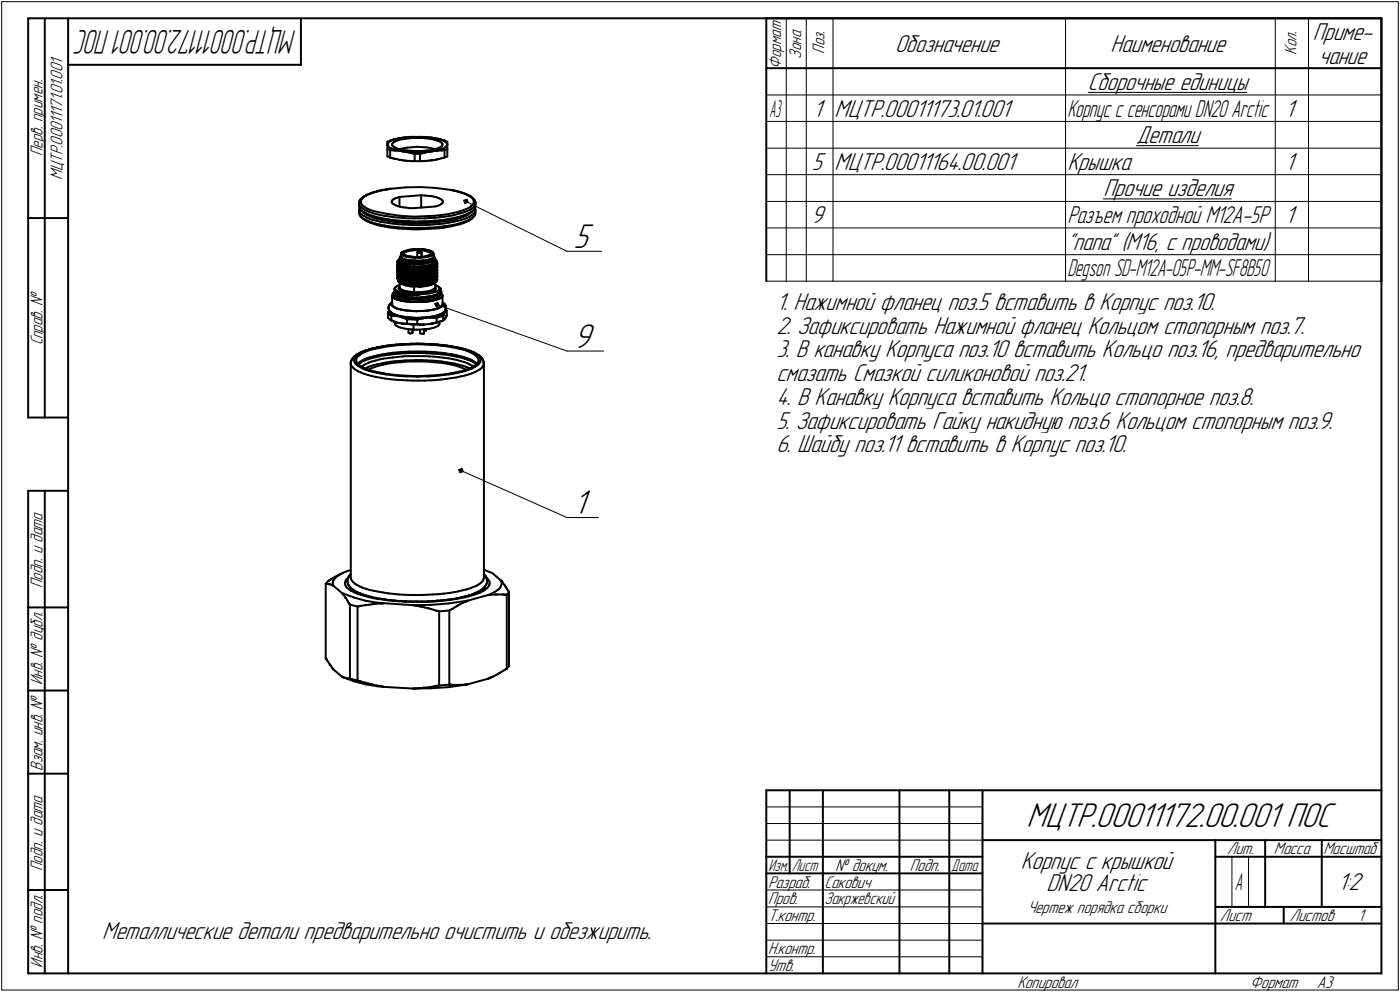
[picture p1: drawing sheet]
<svg xmlns="http://www.w3.org/2000/svg" width="421mm" height="298mm" viewBox="0 0 421 298" stroke-linecap="round" stroke-linejoin="round" font-family="sans-serif">
<defs><g id="words">
<g font-size="10.9">
<text x="172.5" y="74.5">5</text>
<text x="172.5" y="104.5">9</text>
<text x="172.5" y="154.5">1</text>
<text x="308.8" y="248.5">МЦТР.00011172.00.001 ПОС</text>
</g>
<text font-size="10.6" x="89.1" y="9" transform="rotate(-180 89.1 9)">МЦТР.00011172.00.001 ПОС</text>
<g font-size="7.8">
<text x="394.9" y="12">Приме-</text>
<text x="269.2" y="15.5">Обозначение</text>
<text x="334" y="15.5">Наименование</text>
<text x="396.6" y="19.1">чание</text>
<text x="327.2" y="27">Сборочные единицы</text>
<text x="244.5" y="35">1</text>
<text x="251" y="35">МЦТР.00011173.01.001</text>
<text x="386.5" y="35">1</text>
<text x="341.8" y="43">Детали</text>
<text x="244.2" y="51">5</text>
<text x="251" y="51">МЦТР.00011164.00.001</text>
<text x="321" y="51">Крышка</text>
<text x="386.5" y="51">1</text>
<text x="331.8" y="59">Прочие изделия</text>
<text x="244" y="67">9</text>
<text x="386.5" y="67">1</text>
<text x="321" y="75">&quot;</text>
<text x="322.8" y="75">папа&quot; (М16, с проводами)</text>
<text x="233.5" y="93.1">1. Нажимной фланец поз.5 вставить в Корпус поз.10.</text>
<text x="233.5" y="100.2">2. Зафиксировать Нажимной фланец Кольцом стопорным поз.7.</text>
<text x="233.5" y="107.4">3. В канавку Корпуса поз.10 вставить Кольцо поз.16, предварительно</text>
<text x="233.5" y="114.5">смазать Смазкой силиконовой поз.21.</text>
<text x="233.5" y="121.6">4. В Канавку Корпуса вставить Кольцо стопорное поз.8.</text>
<text x="233.5" y="128.8">5. Зафиксировать Гайку накидную поз.6 Кольцом стопорным поз.9.</text>
<text x="233.5" y="135.9">6. Шайбу поз.11 вставить в Корпус поз.10.</text>
<text x="307" y="261.1">Корпус с крышкой</text>
<text x="314.8" y="267.8">DN20 Arctic</text>
<text x="402.4" y="267.5">1:2</text>
<text x="30.7" y="282.3">Металлические детали предварительно очистить и обезжирить.</text>
</g>
<text font-size="7.7" x="321" y="67">Разъем проходной М12А-5Р</text>
<g font-size="7.6">
<text x="321" y="35">Корпус с сенсорами DN20 Arctic</text>
<text x="321" y="83">Degson SD-M12A-05P-MM-SF8B50</text>
</g>
<text font-size="7.5" x="371.3" y="267.5">А</text>
<text font-size="7.4" x="231.5" y="35">А3</text>
<g font-size="5.4">
<text x="240.9" y="17.7" transform="rotate(-90 240.9 17.7)">Зона</text>
<text x="247.9" y="16.1" transform="rotate(-90 247.9 16.1)">Поз.</text>
<text x="389.9" y="16.4" transform="rotate(-90 389.9 16.4)">Кол.</text>
<text x="234.9" y="20.7" transform="rotate(-90 234.9 20.7)">Формат</text>
<text x="12.8" y="46.9" transform="rotate(-90 12.8 46.9)">Перв. примен.</text>
<text x="18.8" y="54.2" transform="rotate(-90 18.8 54.2)">МЦТР.00011171.01.001</text>
<text x="12.8" y="103.8" transform="rotate(-90 12.8 103.8)">Справ. №</text>
<text x="12.8" y="176.7" transform="rotate(-90 12.8 176.7)">Подп. и дата</text>
<text x="12.8" y="205.8" transform="rotate(-90 12.8 205.8)">Инв. № дубл.</text>
<text x="12.8" y="231.6" transform="rotate(-90 12.8 231.6)">Взам. инв. №</text>
<text x="369.1" y="256.8">Лит.</text>
<text x="383.1" y="256.8">Масса</text>
<text x="398" y="256.8">Масштаб</text>
<text x="12.8" y="261.7" transform="rotate(-90 12.8 261.7)">Подп. и дата</text>
<text x="251.2" y="261.8">№ докум.</text>
<text x="273.6" y="261.8">Подп.</text>
<text x="231" y="266.8">Разраб.</text>
<text x="248" y="266.8">Сакович</text>
<text x="231" y="271.8">Пров.</text>
<text x="248" y="271.8">Закржевский</text>
<text x="309.1" y="274.4">Чертеж порядка сборки</text>
<text x="231" y="276.8">Т.контр.</text>
<text x="366.9" y="276.8">Лист</text>
<text x="387.9" y="276.8">Листов</text>
<text x="408.4" y="276.8">1</text>
<text x="231" y="286.8">Н.контр.</text>
<text x="12.8" y="290.8" transform="rotate(-90 12.8 290.8)">Инв. № подл.</text>
<text x="231" y="291.8">Утв.</text>
<text x="306" y="296.8">Копировал</text>
<text x="376" y="296.8">Формат</text>
<text x="396" y="296.8">A3</text>
</g>
<g font-size="5.3">
<text x="231.1" y="261.8">Изм.</text>
<text x="238.1" y="261.8">Лист</text>
<text x="286.1" y="261.8">Дата</text>
</g>
</g></defs>
<g fill="none" stroke="#000" stroke-width=".59">
<path d="M8.5 5.5v120zM8.5 5.5h12zM13.5 5.5v120zM20.5 5.5v287zM20.5 5.5h395zM20.5 19.5h70zM90.5 5.5v14zM230.5 5.5h185zM230.5 5.5v79zM415.5 5.5v79zM415.5 5.5v287zM230.5 20.5h185z"/>
<path d="M108.5 59.9h.1M108.4 59.9l-.1 .2zM108.6 59.7l-.1 .2zM108.7 59.9l-.2 .5zM108.8 59.5l-.2 .2zM109 59.4h.1M108.9 59.4h.1M109 59.4l.1-.1zM109.1 59.5l.4-.3zM109.1 59.5l-.4 .4zM109.1 59.3l.3-.2zM109.6 59h.1"/>
<path d="M109.5 59h.1M109.5 59.2l.6-.4zM109.6 59l.2-.2zM109.8 58.8h.2zM110 58.8l.2-.1zM110.1 58.8l.7-.4zM110.2 58.7h.1M110.2 58.6l.3-.1zM110.2 58.6h.1M110.5 58.5l.2-.2zM110.7 58.3h.2zM110.8 58.4l.9-.3z"/>
<path d="M111 58.3l.3-.1zM111 58.3h.1M111.3 58.2l.4-.2zM111.8 58h.1M111.7 58.1l.9-.4zM111.9 57.9h.1M111.8 57.9h.1M111.9 57.9l.4-.1zM112.3 57.8l.3-.1zM112.6 57.7h.2zM112.6 57.7l1.1-.2zM112.9 57.7h.1"/>
<path d="M112.9 57.7l.4-.2zM113.3 57.5l.3-.1zM113.6 57.4h.3zM113.7 57.5l1.2-.4zM114 57.4h.1M114 57.3h.1M114 57.3l.4-.1zM114.4 57.2l.4-.1zM114.8 57.1h.2zM114.9 57.1l1.3-.1zM115.1 57.1h.1M115.1 57.1l.6-.1z"/>
<path d="M115.7 57h.4zM116.1 57l.1-.1zM116.2 57l1.3-.3zM116.3 56.9h.1M116.4 56.9h.1M116.5 56.9h.1M116.5 56.9l.3-.1zM116.5 43.4l.1 .4zM116.5 44.8l.8 .3zM116.5 43.4v1.4zM116.5 44.8v2.2zM116.5 47l.8 .3z"/>
<path d="M116.5 42.6l.8-.4zM116.5 42.6v.8zM116.6 43.8l.2 .2zM116.6 43.1l-.1 .3zM116.6 43.1l.2-.3zM116.8 56.8h.3zM116.8 44l.4 .4zM116.8 42.8l.4-.3zM117.3 56.7h.1M117.2 56.7h.1M117.2 44.4l.5 .2zM117.2 42.5l.5-.3z"/>
<path d="M117.4 56.7h.1M117.4 47.4h.1M117.3 45.1v2.2zM117.4 45.1h.1M117.3 42.2h.3zM117.5 47.4h.1M117.5 45.1h.1M117.6 56.7h.1M117.5 47.4l.4 .1zM117.5 45.1h.4zM117.6 56.7l4.4-.4zM117.6 42.2l.2-.1z"/>
<path d="M117.7 44.6l.7 .3zM117.7 42.2l.7-.2zM117.8 42.1l.2-.1zM117.9 47.5l.5 .2zM117.9 45.1l.5 .1zM117.9 43.5l.1 .3zM117.9 43.3v.2zM118 43.8l.3 .2zM118 42l.4-.1zM118.1 43l-.2 .3zM118.1 43l.3-.3zM118.3 44l.4 .3z"/>
<path d="M118.4 59.9l.5-.3zM118.4 47.7h.3zM118.4 45.2h.3zM118.4 44.9l.7 .1zM118.4 42l.7-.2zM118.4 41.9l.5-.1zM118.4 42.7l.5-.2zM118.8 47.8h.1M118.8 45.2h.1M118.7 44.3l.5 .2zM118.9 47.8h.1M118.9 45.2h.1"/>
<path d="M118.9 59.6l.6-.2zM119 47.8h.1M119 45.2h.1M118.9 42.5l.6-.3zM118.9 41.8l.5-.1zM119 47.8h.5zM119 45.2l.5 .1zM119.1 45l1 .3zM119.1 41.8l1-.2zM119.2 44.5l.7 .3zM119.4 41.7h.1M119.5 59.4l.6-.2z"/>
<path d="M119.5 47.8l.5 .2zM119.5 45.3h.5zM119.5 42.2l.6-.2zM119.5 41.7h.1M119.6 41.7l.4-.1zM119.9 44.8l.7 .2zM120 48h.3zM120 45.3l.3 .1zM120 44.8l2.5-.4zM120 41.6l.5-.1zM120.1 45.3l.9 .2zM120.1 41.6l.9-.2z"/>
<path d="M120.1 59.2l6.6-.5zM120.1 59.2v2.9zM120.1 42l.9-.2zM120.3 48l.3 .1zM120.3 45.4h.3zM120.5 41.5h.2zM120.6 48.1h.1zM120.6 45.4h.1zM120.6 45l.9 .1zM120.7 48.1l.3 .1zM120.7 45.4l.3 .1zM120.7 41.5l.2-.1z"/>
<path d="M120.9 41.4h.1M121.1 45.5h.1M121 45.5l3.3 .2zM121.1 48.2h.1M121 41.4l2.4-.3zM121 41.8l.8-.1zM121 41.4h.2zM121.1 45.5h.1zM121.1 48.2h.1zM121.2 45.5l.3 .1zM121.2 48.2l.3 .1zM121.2 41.4h.2z"/>
<path d="M121.4 41.4l.3-.1zM121.5 45.6h.5zM121.5 48.3h.5zM121.5 45.1l.9 .1zM121.7 41.3h.3zM121.8 41.7l1.1-.1zM122 56.3l4.5-.1zM122 45.6l.3 .1zM122 48.3h.3zM122 41.3l.5-.1zM122.3 45.7h.2zM122.3 48.3h.2z"/>
<path d="M122.4 45.2l1 .1zM122.6 45.7h.1M122.6 48.3h.1M122.5 44.4l2.9-.3zM122.5 41.2l.6-.1zM122.6 45.7l.5 .2zM122.6 48.3h.5zM122.9 41.6l1-.1zM123.1 45.9l.5 .1zM123.1 48.3l.5 .1zM123.1 41.1h.1M123.2 41.1h.2z"/>
<path d="M123.4 41.1h.2zM123.4 41.1h3.3zM123.4 45.3l1.1 .1zM123.6 46l.4 .1zM123.6 48.4h.4zM123.6 41.1h.6zM123.9 41.5h1zM124 46.1h.2zM124 48.4h.2zM124.2 46.1h.2zM124.2 48.4h.2zM124.2 41.1h.3z"/>
<path d="M124.3 45.7h3.3zM124.4 46.1l.3 .1zM124.4 48.4h.3zM124.5 41.1h.1M124.5 45.4h1.1zM124.5 41.1h.2zM124.7 46.2h1.6zM124.7 46.2v2.2zM124.7 48.4h1.6zM124.7 41.1h1.6zM124.9 41.5h1.1zM125.4 44.1l2.8 .2z"/>
<path d="M125.6 45.4h1.1zM126 41.5h1zM126.4 46.2h.1M126.4 48.4h.1M126.3 46.2v2.2zM126.3 41.1h.3zM126.4 46.2l.2-.1zM126.4 48.4h.2zM126.5 56.2l4.5 .3zM126.6 46.1h.2zM126.6 48.4h.2zM126.6 41.1h.1z"/>
<path d="M126.7 58.7l1.1 .1zM126.7 58.7v3.7zM126.7 45.4l1-.1zM126.7 41.1l3.3 .3zM126.7 41.1h.3zM126.8 46.1l.5-.1zM126.8 48.4h.5zM127 41.5l1 .1zM127 41.1h.3zM127.3 46l.4-.1zM127.3 48.4h.4zM127.3 41.1h.5z"/>
<path d="M127.6 45.7l2.4-.2zM127.7 45.9h.1zM127.7 48.4h.1zM127.7 45.3l1-.1zM127.8 58.8h.9zM127.9 48.3h.1M127.8 48.3h.1M127.8 41.1l.6 .1zM127.9 45.8l.5-.1zM127.9 45.8h.1M127.9 48.3h.5zM128 41.6l1 .1z"/>
<path d="M128.2 44.3l2.8 .5zM128.4 45.7l.5-.1zM128.4 48.3h.5zM128.4 41.2h.1M128.5 41.2h.2zM128.7 58.8l.9 .1zM128.7 45.2l.9-.1zM128.7 41.2l.2 .1zM128.9 45.6h.5zM128.9 48.3h.5zM128.9 41.3h.6zM129 41.7l.9 .1z"/>
<path d="M129.4 45.6h.1zM129.4 48.3l.1-.1zM129.5 45.6l.2-.1zM129.5 48.2h.2zM129.5 41.3l.3 .1zM129.6 58.9l1 .2zM129.6 45.1l.9-.1zM129.7 45.5h.3zM129.7 48.2h.3zM129.8 41.4h.1M129.9 41.8l.8 .2zM129.9 41.4h.1"/>
<path d="M130 45.5h.1zM130 48.2h.1zM130 41.4l1 .2zM130 45.5l1-.2zM130 41.4l.3 .1zM130.2 45.4h.3zM130.2 45.4h.1M130.2 48.1h.3zM130.2 48.1h.1M130.3 41.5h.2zM130.5 45.4l.6-.1zM130.5 48.1l.6-.1z"/>
<path d="M130.5 45l.7-.3zM130.5 41.5l.1 .1zM130.6 59.1l.7 .2zM130.6 41.6h.5zM130.7 42l.8 .2zM131 56.5l4.5 .6zM131 41.6l.8 .2zM131 45.3l.8-.3zM131.1 45.3h.2zM131.1 48l.2-.1zM131.1 41.6l.5 .1zM131.2 44.7l.6-.2z"/>
<path d="M131.3 59.3l.6 .2zM131.3 45.3h.2zM131.3 47.9h.2zM131.6 45.3h.1M131.5 42.2l.6 .2zM131.6 45.3l.6-.1zM131.6 47.8h.6zM131.6 47.8h.1M131.6 41.7l.5 .1zM131.8 41.8l.9 .2zM131.8 45l.9-.1zM131.8 44.5l.5-.2z"/>
<path d="M131.9 59.5l.5 .3zM132.1 42.4l.4 .3zM132.1 41.8h.1M132.2 45.2h.5zM132.2 47.8l.5-.2zM132.2 41.8h.1zM132.3 44.3l.5-.3zM132.3 41.8l.4 .1zM132.4 59.8l.4 .2zM132.5 42.7l.3 .2zM132.7 45.2h.3zM132.7 47.6l.3-.1z"/>
<path d="M132.7 42l.6 .2zM132.7 44.9l.6-.3zM132.7 41.9l.5 .2zM132.8 44l.2-.2zM132.8 42.9l.2 .3zM133 45.2l.3-.1zM133 47.5h.3zM133 43.2l.1 .3zM133.1 43.5l-.1 .3zM133.2 42.1l.2 .1zM133.3 45.1h.1zM133.3 47.5l.1-.1z"/>
<path d="M133.3 42.2l.5 .3zM133.3 44.6l.5-.2zM133.4 45.1h.3zM133.4 47.4l.3-.1zM133.4 42.2h.2zM133.6 42.2h.1M133.7 45.1v2.2zM133.7 45.1l.8-.3zM133.7 47.3l.8-.3zM133.7 42.2l.8 .4zM133.8 42.5l.4 .3zM133.8 44.4l.4-.4z"/>
<path d="M134.2 42.8l.3 .3zM134.2 44l.3-.2zM134.5 43.1v.3zM134.5 43.4v.4zM134.5 43.4v1.4zM134.5 44.8v2.2zM134.5 42.6v.8zM135.5 57.1l1.1 .2zM135.7 57.1h.1M135.7 57.1h.2zM136 57.1h.1M136.1 57.1h.1"/>
<path d="M136.1 57.1l.5 .1zM136.6 57.2l.3 .1zM136.6 57.3l1.2 .3zM136.9 57.3l.3 .1zM137.2 57.4h.1M137.2 57.4l.5 .1zM137.7 57.5l.3 .2zM137.8 57.6l1 .3zM138 57.7h.2zM138.3 57.7h.1M138.3 57.7l.4 .1zM138.7 57.8l.3 .1z"/>
<path d="M138.8 57.9l.9 .3zM139 57.9l.2 .1zM139.3 58h.1M139.4 58h.1M139.4 58l.2 .2zM139.6 58.2l.4 .1zM139.7 58.2l.8 .4zM140 58.3h.1zM140.2 58.3h.1M140.2 58.3l.3 .2zM140.5 58.5l.2 .1zM140.5 58.6l.6 .3z"/>
<path d="M140.7 58.6l.2 .1zM141 58.7h.1M141 58.8h.2zM141 58.8h.1M141.1 58.9l.6 .4zM141.2 58.8l.3 .2zM141.6 59h.1M141.6 59.1h.1M141.6 59.1l.2 .2zM141.7 59.3l.5 .4zM141.8 59.3l.2 .1zM142.1 59.4h.1"/>
<path d="M142.2 59.5h.1M142.2 59.5l.1 .2zM142.2 59.7l.2 .4zM142.4 59.8h.1M142.5 59.9h.1M142.6 59.9h.1M142.6 59.9l.1 .2zM8.5 65.5h12zM108 60.7h.1M108 60.8v.2zM108 61h.1M108 61.1v.9z"/>
<path d="M108 63.1v.9zM108 62.2l.2 .5zM108 62v.2zM108 63.3l.2 .5zM108 63v.3zM108 64v.3zM108 64.3l.2 .4zM108 61.4l.2 .4zM108 61.1v.3zM108.2 60.4h.1M108.1 60.4v.1zM108.1 60.5l-.1 .2z"/>
<path d="M108.1 62.6l-.1 .4zM108.2 60.3h.1M108.2 62.7l.3 .4zM108.2 63.8l.3 .4zM108.2 64.7l.3 .4zM108.2 61.8l.3 .3zM108.3 60.1l-.1 .2zM108.5 63.1l.5 .4zM108.5 64.2l.5 .4zM108.5 65.1l.5 .3zM108.5 62.1l.5 .5zM108.5 60.4v.4z"/>
<path d="M108.5 60.8l.1 .3zM108.6 65.2l.5 .5zM108.6 61.1l.3 .5zM108.9 61.6l.4 .4zM109 63.5l.6 .3zM109 64.6l.6 .3zM109 65.4l.6 .5zM109 62.6l.6 .4zM109 63.5l.4 .4zM109.1 65.7l.2 .1zM109.3 65.8l.5 .4zM109.3 62l.5 .3z"/>
<path d="M109.4 63.9l.5 .4zM109.6 63.8l.6 .4zM109.6 64.9l.6 .5zM109.6 65.9l.6 .3zM109.6 63l.6 .3zM109.8 66.2l.7 .3zM109.8 62.3l.7 .4zM109.9 64.3l.6 .4zM110 64.1l.7 .3zM110.2 64.2l.9 .4zM110.2 65.4l.9 .3zM110.2 66.2l.9 .3z"/>
<path d="M110.2 63.3l.9 .4zM110.5 66.5l.8 .4zM110.5 62.7l.8 .4zM110.5 64.7l.8 .3zM110.7 64.4l.2 .1zM110.9 64.5l.9 .4zM111.1 64.6l.9 .3zM111.1 65.7l.9 .3zM111.1 66.5l.9 .4zM111.1 63.7l.9 .3zM111.3 66.9l1 .3zM111.3 63.1l1 .3z"/>
<path d="M111.3 65l.9 .4zM111.8 64.9l.9 .3zM112 64.9l1.1 .3zM112 66l1.1 .3zM112 66.9l1.1 .3zM112 64l1.1 .3zM112.2 65.4l1 .3zM112.3 63.4l4 .9zM112.3 67.2l1 .4zM112.7 65.2l1.1 .3zM113.1 65.2l1.2 .2zM113.1 66.3l1.2 .3z"/>
<path d="M113.1 67.2l1.2 .3zM113.1 64.3l1.2 .3zM113.2 65.7l1.2 .3zM113.3 67.6l1.1 .2zM113.8 65.5l1.2 .3zM114.3 65.4l1.3 .3zM114.3 66.6l1.3 .2zM114.3 67.5l1.3 .2zM114.3 64.6l1.3 .3zM114.4 67.8l1.3 .3zM114.4 66l1.2 .2zM115 65.8l1.2 .2z"/>
<path d="M115.6 65.7l1.3 .3zM115.6 66.8l1.3 .3zM115.6 67.7l1.3 .3zM115.6 64.9l1.3 .1zM115.6 66.2l1.3 .3zM115.7 68.1l1.3 .2zM116.2 66l1.4 .2zM116.3 64.3l4.1 .6zM116.9 66l1.5 .1zM116.9 67.1l1.5 .1zM116.9 68l1.5 .2zM116.9 65l1.5 .3z"/>
<path d="M116.9 66.5l1.4 .1zM117 68.3l1.4 .2zM117.6 66.2l1.4 .2zM117.8 60.7l.1 .3zM117.9 60.4l-.1 .3zM117.9 61l.3 .2zM118 60.1l-.1 .3zM118 60.1l.4-.2zM118.2 61.2l.3 .3zM118.3 66.6l1.4 .2zM118.4 66.1l1.4 .2zM118.4 67.2l1.4 .2z"/>
<path d="M118.4 68.2l1.4 .1zM118.4 68.5l1.4 .2zM118.4 65.3l1.4 .1zM118.5 61.5l.5 .2zM119 66.4l1.5 .1zM119 61.7l.7 .3zM119.5 78.7h.1M119.5 79.6v.2zM119.5 79.8h.1M119.5 78.9h.1M119.5 78.8h.1M119.5 78.7v.2z"/>
<path d="M119.5 79.7h.1M119.5 79.6h.1M119.5 79.8v.2zM119.6 79h.1M119.5 79h.1M119.6 78.7h.1M119.5 78.6h.1M119.5 78.5h.1M119.5 78.6v.1zM119.5 78.9l.1 .2zM119.6 79.8h.1M119.7 79.2h.1"/>
<path d="M119.6 79.1h.1M119.7 78.8h.1M119.6 78.5h.1M119.6 78.4h.1M119.6 78.3h.1M119.6 79.1l.2 .1zM119.7 80h.1M119.6 79.9h.1M119.6 79.3l-.1 .2zM119.6 79.3h.1M119.8 79.2h.1M119.7 78.3l.4-.2z"/>
<path d="M119.8 78.8h.1M119.7 78.3l-.2 .2zM119.7 62l.8 .1zM119.7 66.8l1.5 .2zM119.9 79.2h.1M119.9 78.9h.1M119.8 79.2l.3 .1zM119.8 66.3l1.5 .1zM119.8 67.4l1.5 .1zM119.8 68.3l1.5 .1zM119.8 68.7h1.5zM119.8 65.4l1.5 .1z"/>
<path d="M120 79.3h.1M120 78.9h.1M120.1 79.3h.1M120.1 79h.1M120.1 79.3l.5 .3zM120.1 78.1v.2zM120.1 79.4h.1M120.1 78.4h.1M120.1 79l.1 .1zM120.1 79.3l.2 .2zM120.1 79.5h.1M120.1 78v.1z"/>
<path d="M120.1 78.1h.1M120.1 78.2h.1M120.1 78.3v.2zM120.2 79.4h.1M120.2 78.7h.1M120.1 78.7h.1M120.1 78.4v.2zM120.2 79.7h.1M120.1 79.6h.1M120.2 77.9h.1M120.1 77.9h.1M120.1 78.5h.1"/>
<path d="M120.2 77.6h.1M120.2 77.7v.3zM120.3 79.5h.1M120.2 78.7l.2 .1zM120.3 79.1h.1M120.3 79.7h.1M120.2 77.8h.1M120.2 78.5h.1M120.2 78.6h.1M120.2 78v.1zM120.2 78.1l.1 .2zM120.2 77.7h.1"/>
<path d="M120.2 77.8l.1 .3zM120.4 77.3h.1M120.3 77.3h.1M120.3 77.4h.1M120.3 77.5h.1M120.4 79.1h.1M120.4 79.8h.1M120.3 78.7h.2zM120.3 78.3l.3 .3zM120.3 78.1l.3 .1zM120.5 77.2h.1M120.4 77.2h.1"/>
<path d="M120.4 79.5h.1M120.4 78.8l.2 .1zM120.4 79.1l.2 .1zM120.4 79.8h.2zM120.4 77.6l.1 .2zM120.4 64.9l4.1 .2zM120.5 77v.6zM120.5 79.5h.1M120.5 78.7h.1M120.5 77.8l1.4 .6zM120.5 77.6l.1 .1zM120.5 77h.1"/>
<path d="M120.5 77l.1 .3zM120.5 77.3l-.1 .3zM120.5 66.5l1.5 .1zM120.5 62.1l.8 .2zM120.6 79.6h.1zM120.6 79.7h.1M120.6 78.9l.1 .1zM120.6 79.2h.1zM120.6 79.8h.1M120.6 78.7h.1M120.6 77.7l.2 .3zM120.6 77.3l.2 .2z"/>
<path d="M120.6 76.2l-.1 .8zM120.6 76.1h.1M120.6 79.7l.2 .1zM120.6 79.9h.2zM120.6 79.9h.1M120.6 78.8l.2 .1zM120.6 78.6l.5 .1zM120.6 76.2l.1 .3zM120.6 78.2l.5 .3zM120.8 75.9h.1M120.7 75.9h.1M120.7 76h.1"/>
<path d="M120.7 79.6l.2 .1zM120.8 79h.1M120.7 79.2h.2zM120.7 76.5l.2 .2zM120.9 75.9h.1M120.8 79.8h.2zM120.8 79l.4 .2zM120.8 79.9l.2 .1zM120.8 78.9l.2 .1zM120.8 78l.4 .1zM120.8 77.5l.4 .2zM120.8 75.9l.1 .3z"/>
<path d="M120.9 75.8h.1M120.9 79.7l.3 .1zM121 79.2h.1M120.9 76.2l.2 .3zM120.9 76.7l.4 .2zM121.1 79.8h.1M121 79.2h.2zM121 79h.1M121 75.8l-.2 .1zM121.2 79.8h.1M121.1 79h.1M121.1 75.7l1.6-.6z"/>
<path d="M121.1 78.7l.5 .2zM121.1 75.7h.1M121.1 76.5l.2 .1zM121.1 78.5l.5 .2zM121.2 79.8h.1zM121.2 79l.2 .1zM121.2 78.1l.5 .3zM121.2 76v.2zM121.2 76.2l.1 .2zM121.2 77.7l.5 .2zM121.2 79.8h.2zM121.2 79.2h.4z"/>
<path d="M121.2 79.2l.3 .1zM121.2 67l1.6 .1zM121.3 79.8l.2 .1zM121.3 75.8l.3-.2zM121.3 75.8l-.1 .2zM121.3 76.4l.4 .2zM121.3 76.3l.1 .2zM121.3 76.6l.5 .2zM121.3 76.9l.5 .1zM121.3 66.4l1.6 .1zM121.3 67.5l1.6 .1zM121.3 62.3l1 .1z"/>
<path d="M121.3 68.4l1.6 .1zM121.3 68.7l1.6 .1zM121.3 65.5l1.6 .1zM121.4 79.8h.4zM121.4 79.1l.3 .1zM121.4 76.1l-.1 .2zM121.5 79.9h.2zM121.6 79.3h.1M121.6 79.2h.2zM121.7 79.3h.1M121.6 75.6l.4-.2zM121.6 78.9l.6 .2z"/>
<path d="M121.6 78.7l.6 .1zM121.8 79.9h.1M121.7 79.3l.3 .1zM121.7 79.2h.1M121.7 78.4l.6 .1zM121.7 76.6l.4 .2zM121.7 77.9l.6 .2zM121.7 75.9l.3-.2zM121.7 75.9l-.3 .2zM121.8 79.8l.3 .1zM121.8 80h.1M121.8 79.2h.1z"/>
<path d="M121.8 77l.5 .2zM121.8 76.8l.6 .2zM122 79.3h.1M121.9 79.2h.3zM121.9 78.4l1.5 .4zM122 79.3h.3zM122 79.4h.3zM122 75.4l.5-.1zM122 75.7l.5-.2zM122 66.6l1.5 .1zM122.1 79.9h.1M122.1 76.8l.5 .2z"/>
<path d="M122.2 79.9h.1M122.2 79.2l.3 .1zM122.2 79.1l.7 .1zM122.2 78.8l.7 .1zM122.3 79.9h.1zM122.3 79.3l.4 .1zM122.3 79.4h.1zM122.3 78.5l.7 .2zM122.3 78.1h.7zM122.3 62.4l1 .2zM122.3 77.2l.8 .1zM122.4 79.9l.5 .1z"/>
<path d="M122.5 79.4h.1M122.4 77l.7 .1zM122.5 79.4h.2zM122.5 79.3h.1M122.5 75.3l.7-.2zM122.5 75.5l.6-.1zM122.6 79.3h.1M122.6 77h.7zM122.7 79.4h.2zM122.7 79.3h.1M122.7 75.1l1.8-.3zM122.8 79.4h.3z"/>
<path d="M122.8 67.1h1.6zM122.9 68.8l1.5 .1zM122.9 79.4h.2zM122.9 79.4l.2 .1zM122.9 79.2l.8 .1zM122.9 78.9l.8 .1zM122.9 66.5h1.6zM122.9 67.6h1.6zM122.9 68.5h1.6zM122.9 65.6h1.6zM123 78.7h.8zM123 78.1l.8 .1z"/>
<path d="M123.1 79.4h.2zM123.1 79.5h.2zM123.1 75.4l.8-.1zM123.1 77.1l.8 .1zM123.1 77.3l.8 .1zM123.2 75.1l.7-.1zM123.4 79.5h.1M123.3 79.5h.1M123.3 79.4h.1M123.3 77l.7 .1zM123.3 62.6h1zM123.4 78.8h1.2z"/>
<path d="M123.5 66.7h1.6zM123.7 79.3h.8zM123.7 79l.8 .1zM123.8 78.7l.8 .1zM123.8 78.2l.8 .1zM123.9 75h.7zM123.9 75.3l.7-.1zM123.9 77.2l.8 .1zM123.9 77.4l.7 .1zM124 77.1l.7 .1zM124.3 62.6l6.5-.5zM124.4 68.9h1.6z"/>
<path d="M124.4 67.1h1.5zM124.5 74.8l1.8 .1zM124.5 66.5h1.6zM124.5 67.6h1.6zM124.5 68.5h1.6zM124.5 65.6h1.6zM124.5 79.3v.8zM124.5 79.3l1 .1zM124.5 79.1v.2zM124.5 79.1h1zM124.5 65.1l4.2-.2zM124.6 78.3h.9z"/>
<path d="M124.6 77.5v.8zM124.6 78.8l-.1 .3zM124.6 78.8l1.8 .1zM124.6 78.8h.9zM124.6 78.3v.5zM124.6 75l.9-.1zM124.6 75.2h.8zM124.6 77.5h.9zM124.7 77.3l-.1 .2zM124.7 77.3h.9zM124.7 77.2h.9zM125.1 66.7h1.6z"/>
<path d="M125.4 75.2h.8zM125.5 75.9v1.3zM125.5 79.4l.8-.1zM125.5 78.3h.9zM125.5 78.8h.9zM125.5 74.9h.7zM125.5 77.5h.8zM125.5 79.1h.8zM125.6 77.3h.8zM125.6 77.2h.7zM125.6 75.9h.1M125.6 75.7h.1"/>
<path d="M125.6 75.6h.1M125.6 75.9h.2zM125.6 75.7v.2zM125.7 75.5h.1M125.7 75.6h.1M125.7 75.7h.1M125.7 75.6l-.1 .3zM125.8 75.5h.4zM125.8 75.7h.1M125.8 75.9l.2 .1zM125.8 75.5h.1M125.9 75.8h.2z"/>
<path d="M125.9 67.1h1.6zM126 76h.2zM126 68.9l1.6-.1zM126.1 75.8h.1zM126.1 66.5h1.6zM126.1 67.6h1.6zM126.1 68.5h1.6zM126.1 65.6h1.6zM126.2 74.9l.8 .1zM126.2 74.9v.3zM126.2 75.2l.8 .1zM126.2 75.5h.4z"/>
<path d="M126.2 75.2v.3zM126.2 75.8h.1M126.2 76l.3-.1zM126.4 74.9h.1M126.3 74.9h.1M126.3 79.3h.9zM126.3 77.2l.8-.1zM126.3 75.8l.2-.1zM126.3 77.5l.9-.1zM126.3 79.1l.9-.1zM126.3 74.9h.9zM126.4 74.9h.2z"/>
<path d="M126.4 78.3l.9-.1zM126.4 78.9l1.8-.2zM126.4 77.3l.9-.1zM126.4 78.8l.9-.1zM126.5 75.7l.2 .2zM126.5 75.9h.2zM126.6 74.9h.2zM126.6 75.5h.1M126.6 75.5l-.1 .2zM126.7 75.6h.1M126.7 75.9h.1M126.7 66.7h1.6z"/>
<path d="M126.7 75.7h.1M126.7 75.9v1.2zM126.9 74.9h.1M126.8 75.8v1.3zM127 74.9h.1M127.1 74.9h.1M127 75l.8 .1zM127 75.3l.8 .1zM127.1 74.9h.2zM127.1 77.1l.7-.1zM127.2 79.3l.8-.1zM127.2 77.4l.7-.1z"/>
<path d="M127.2 79l.8-.1zM127.2 74.9l.7 .1zM127.3 78.2l.7-.1zM127.3 77.2l.7-.1zM127.3 78.7h.7zM127.3 74.9l.3 .1zM127.5 67.1l1.5-.1zM127.7 75h.1M127.6 80h.1M127.6 79.9h.2zM127.6 68.8l1.5-.1zM127.8 75h.1"/>
<path d="M127.7 66.5h1.5zM127.7 67.6h1.5zM127.7 68.5l1.5-.1zM127.7 65.6l1.5-.1zM127.8 75l.2 .1zM127.8 79.9h.1zM127.8 75.1l.6 .2zM127.8 75.4l.6 .1zM127.8 77l.6-.1zM127.9 79.9l.5-.1zM127.9 77.3l.7-.1zM127.9 75l.7 .2z"/>
<path d="M128 75.1h.3zM128 79.2l.7-.1zM128 78.1h.7zM128 77.1l.7-.1zM128 78.7l.7-.2zM128 78.9l.7-.1zM128.2 78.7l1.7-.6zM128.4 75.1h.1M128.4 79.9h.1M128.3 66.7l1.5-.1zM128.4 79.9h.2zM128.4 75.3l.5 .1z"/>
<path d="M128.4 75.5l.5 .2zM128.4 75.1l.3 .1zM128.4 79.8h.5zM128.4 76.9l.6-.2zM128.6 79.9l.3-.1zM128.6 77.2l.6-.2zM128.6 75.2l.6 .2zM128.7 75.2l.2 .1zM128.7 79.1l.7-.2zM128.7 78.1l.7-.2zM128.7 77l.6-.2zM128.7 78.5l.7-.1z"/>
<path d="M128.7 78.8l.7-.1zM128.7 64.9h1.9zM128.9 75.3h.1M128.9 79.8h.1M128.9 75.7l.4 .2zM129 75.3h.1M129 79.8h.1M128.9 75.4l.5 .2zM129 75.3l.2 .1zM129 79.8l.2-.1zM129.1 79.8h.1M129 76.7l.5-.2z"/>
<path d="M129 67l1.6-.1zM129.1 79.8h.3zM129.1 68.7h1.5zM129.2 75.4h.2zM129.2 79.7l.3-.1zM129.2 77l.5-.1zM129.2 75.4l.4 .1zM129.2 66.5l1.6-.2zM129.2 67.6l1.6-.2zM129.2 68.4l1.6-.1zM129.2 65.5l1.6-.1zM129.3 76.8l.4-.2z"/>
<path d="M129.3 75.9l.2 .1zM129.5 75.4h.1M129.4 78.9l.5-.2zM129.5 79.9h.1M129.4 77.9l.4-.2zM129.4 78.4l.4-.3zM129.4 75.6l.3 .2zM129.4 78.7l.5-.2zM129.5 79.7h.1M129.5 76.5l.2-.1zM129.5 75.4l.2 .1zM129.5 79.6l.3-.1z"/>
<path d="M129.6 79.7h.1M129.5 76l.1 .3zM129.6 76.5h.1M129.7 79.6h.1M129.6 79.6h.1M129.7 79.8h.1M129.6 79.8h.1M129.6 76.3v.2zM129.6 75.5l.4 .3zM129.8 75.6h.1M129.7 79.6l.3-.1zM129.7 79.8l.4 .5z"/>
<path d="M129.8 79.8h.1M129.7 79.6v.2zM129.8 79.6h.1M129.7 75.8l.1 .1zM129.7 76.9l.3-.2zM129.9 75.6h.1M129.8 79.5h.1M129.8 77.7l.4-.2zM129.8 78.1l.4-.1zM129.8 75.9v.3zM129.8 76.2l-.1 .2zM129.8 66.6l1.5-.1z"/>
<path d="M129.9 75.7h.1zM129.9 75.7h.1M129.9 79.5h.1M129.9 78.7l.4-.1zM129.9 79.8l.1-.1zM129.9 79.8h.1M129.9 78.1l.6-.3zM129.9 79.5l.2-.1zM129.9 78.5l.4-.2zM130 79.5h.1M130 79.4h.1M130 76.3h.1"/>
<path d="M130 76.4l-.3 .2zM130 75.8l.1 .1zM130.1 75.8h.1M130 79.7l.3-.1zM130.2 75.9h.1M130.1 75.9h.1M130.1 79.4h.1M130.2 79.4h.1M130.1 75.9v.3zM130.1 76.2h.1M130.3 75.9h.1M130.2 79.3l.2-.1z"/>
<path d="M130.3 76.2h.1M130.3 76.1h.1M130.3 76h.1M130.3 78.6l.3-.2zM130.3 79.6l.2-.1zM130.4 79.3h.1M130.3 79.3h.1M130.3 76.5l-.3 .2zM130.3 78.3l.3-.2zM130.4 76.2l.1 .8zM130.4 79.2h.2zM130.4 77.3l-.2 .2z"/>
<path d="M130.5 79.2h.1M130.4 79.2h.1M130.4 77.7l-.2 .3zM130.4 76.2l-.1 .3zM130.6 77.2h.1M130.5 77v.6zM130.6 79.4h.1M130.5 79.4h.1M130.5 77h.1M130.5 77l-.1 .3zM130.5 77.6l-.1 .1zM130.5 77.3l.1 .2z"/>
<path d="M130.6 77.3h.1M130.6 79.2l.1-.1zM130.6 79.4l.1-.1zM130.6 77.5l-.1 .3zM130.6 66.9l1.4-.2zM130.7 77.4h.1M130.6 77.4h.1M130.6 64.9l3.7-.5zM130.6 68.7l1.5-.1zM130.8 77.6h.1M130.7 77.5h.1M130.7 79.1h.1"/>
<path d="M130.8 77.8l.2 .2zM130.8 77.7h.1M130.8 77.7v.3zM130.8 79.1h.1M130.8 78v.1zM130.8 78.1l-.2 .3zM130.8 79.9h.1M130.8 77.8l-.2 .3zM130.8 66.3l1.4-.1zM130.8 67.4l1.4-.1zM130.8 62.1l.8-.2zM130.8 68.3l1.4-.1z"/>
<path d="M130.8 65.4l1.4-.1zM130.9 79l.2-.2zM130.9 79.9h.1M130.9 79.8h.2zM130.9 78.8h.1M130.9 78.9h.1M130.9 79.2l-.2 .1zM131.1 78.1h.1M131 78.1h.1M131.1 79.9h.1M131 79.9h.1M131 78.9h.1"/>
<path d="M131 79l-.1 .2zM131.1 78.8h.1M131.1 79.8h.1M131.1 78.7h.1M131.2 78.2h.1M131.1 78.2h.1M131.1 79.7v.1zM131.1 79.7l.2-.1zM131.2 78.7h.1M131.2 78.4v.2zM131.2 78.4h.1M131.2 78.3h.1"/>
<path d="M131.2 79.8h.1M131.3 78.7h.1M131.4 79.6h.1M131.3 79.7h.1M131.3 79.6h.1M131.3 79.5h.1M131.4 78.7h.1M131.3 79.8h.1M131.3 66.5l1.5-.2zM131.4 79.5h.1M131.4 79.4h.1M131.5 78.9h.1"/>
<path d="M131.4 78.8h.1M131.4 79.8h.1M131.5 79.2h.1M131.5 79.3h.1M131.5 79.4h.1M131.5 79.5h.1M131.5 79.2v.1zM131.5 78.9v.2zM131.5 79.8v.2zM131.6 61.9l.6-.3zM132 66.7l1.4-.2zM132.1 68.6l1.4-.2z"/>
<path d="M132.2 61.6l.4-.2zM132.2 66.2l1.5-.2zM132.2 67.3l1.5-.2zM132.2 68.2l1.5-.2zM132.2 65.3l1.5-.2zM132.6 61.4l.3-.3zM132.8 66.3l1.3-.2zM132.8 60l.3 .3zM133.1 60.3l.1 .2zM133.2 60.5v.4zM133.2 60.9l-.3 .2zM133.4 66.5l1.4-.1z"/>
<path d="M133.5 68.4l1.4-.2zM133.7 66l1.3-.2zM133.7 67.1l1.3-.2zM133.7 68l1.3-.2zM133.7 65.1l1.3-.2zM134.1 66.1l1.4-.2zM134.3 64.4l3.5-.7zM134.8 66.4l1.3-.3zM134.9 68.2l1.2-.3zM135 65.8l1.4-.3zM135 66.9l1.4-.3zM135 67.8l1.4-.2z"/>
<path d="M135 64.9l1.4-.2zM135.5 65.9l1.2-.3zM136.1 66.1l1.1-.2zM136.1 67.9l1.2-.3zM136.4 65.5l1.2-.2zM136.4 66.6l1.2-.2zM136.4 67.6l1.2-.3zM136.4 64.7l1.2-.4zM136.7 65.6l1.1-.2zM137.2 65.9l1.1-.4zM137.3 67.6l1-.2zM137.6 65.3l1.1-.3z"/>
<path d="M137.6 66.4l1.1-.3zM137.6 67.3l1.1-.3zM137.6 64.3l1.1-.2zM137.8 63.7h.1M137.8 65.4l1.1-.4zM137.9 63.7l.4-.2zM138.3 67.4l1.1-.3zM138.3 63.5l1.1-.3zM138.3 65.5l1-.3zM138.7 65l1-.3zM138.7 66.1l1-.3zM138.7 67l1-.4z"/>
<path d="M138.7 64.1l1-.3zM138.9 65l.8-.3zM139.3 65.2l.8-.3zM139.4 67.1l.8-.4zM139.4 63.2l.8-.4zM139.7 64.7l.8-.4zM139.7 64.7l.7-.3zM139.7 65.8l.8-.4zM139.7 66.6l.8-.3zM139.7 63.8l.8-.4zM140.1 64.9l.7-.4zM140.2 66.7l.8-.3z"/>
<path d="M140.2 62.8l.8-.3zM140.4 64.4l.6-.3zM140.5 64.3l.8-.4zM140.5 65.4l.8-.3zM140.5 66.3l.8-.3zM140.5 63.4l.8-.3zM140.8 64.5l.6-.4zM141 66.4l.6-.4zM141 62.5l.6-.4zM141.3 63.9l.6-.3zM141.3 65.1l.6-.4zM141.3 66l.6-.4z"/>
<path d="M141.3 63.1l.6-.4zM141.4 64.1l.4-.3zM141.6 66l.3-.3zM141.6 62.1l.4-.4zM141.8 63.8l.3-.3zM141.9 63.6l.5-.4zM141.9 64.7l.5-.4zM141.9 65.6l.5-.4zM141.9 62.7l.5-.4zM142.3 65.2l-.4 .5zM142.3 61.3l-.3 .4zM142.4 60.1l.1 .4z"/>
<path d="M142.5 60.9l-.2 .4zM142.5 60.5v.4zM142.7 60.2h.1M142.8 60.3h.1M142.7 60.3h.1M142.7 62.7l-.3 .5zM142.7 63.9l-.3 .4zM142.7 64.8l-.3 .4zM142.7 61.9l-.3 .4zM142.8 60.4l.1 .1zM142.8 60.4h.1M142.8 62.6h.1"/>
<path d="M143 60.8h.1M142.9 60.5v.2zM142.9 62.4l-.2 .3zM142.9 62.7l.1 .4zM142.9 63.5l-.2 .4zM142.9 64.3l-.2 .5zM142.9 61.5l-.2 .4zM143 61.1h.1M143 61h.1M143 60.8v.2zM143 61.1v.9zM143 63.1v.9z"/>
<path d="M143 62l-.1 .4zM143 63.1l-.1 .4zM143 64l-.1 .3zM143 61.1l-.1 .4zM116.7 94.1l.6 .6zM116.7 94.1h.1M116.7 94h.1M116.7 95.5l.6 .6zM116.7 94.1v1.4zM116.8 93.9h.1M116.8 92.3h.1M116.8 92.4h.1"/>
<path d="M116.8 92.5v.1zM116.8 92.6v.2zM116.8 92.8h.1M116.8 93.6v.2zM116.8 93.6h.1M116.9 91.9h.1M116.9 92v.2zM116.9 92.2h.1M116.9 92.9v.1zM116.9 93l.1 .2zM117 91.8h.1M117 91.9h.1"/>
<path d="M117 93.2h.1M117 93.6l.1 .2zM117 93.3v.3zM117 93.3h.1M117 93.4l-.1 .2zM117 93.4h.1M117.2 91.6h.1M117.1 91.6h.1M117.1 91.7h.1M117.1 93.3h.1M117.1 93.8l.2 .2zM117.2 93.4l.1 .2z"/>
<path d="M117.2 91.5h.1M117.3 93.6h.1M117.3 91.4h.1M117.3 94l.2 .2zM117.3 94.7l.4 .2zM117.3 96.1l.4 .2zM117.3 91.4l.6-.2zM117.3 91.4l-.1 .2zM117.4 93.7h.1M117.5 93.8h.1M117.5 96.2l.4 .2zM117.5 91.2l-.2 .2z"/>
<path d="M117.5 94.2l.4 .2zM117.6 93.9h.1M117.7 91.1h.1M117.6 91.1h.1M117.7 93.9l.1 .2zM117.8 91h.1M117.7 91h.1M117.8 96.3h.1M117.7 94.9v1.4zM117.8 94.9h.1M117.8 94.1h.1zM117.9 90.9h.1"/>
<path d="M117.8 90.9h.1M117.8 96.4h.1zM117.8 96.4h.1M117.8 94.9h.1zM117.9 94.4l.4 .3zM117.9 91.8l.2 .2zM117.9 91.4v.4zM117.9 94.1h.1M117.9 88.8v2.7zM117.9 88.6v.4zM117.9 89l.1 .2zM117.9 91.6l.1 .3z"/>
<path d="M117.9 91.6h.1M117.9 96.4l.3 .1zM117.9 94.9h.3zM117.9 96.4l1.5 .5zM117.9 91.3v.1zM118 94.1h.1M118 89.2l.4 .3zM118 91.9l.3 .2zM118.1 94.2l.2 .1zM118.1 88.4l-.2 .2zM118.1 92l.3 .3zM118.3 96.5h.1"/>
<path d="M118.3 94.9h.1M118.3 94.3l.2 .1zM118.3 88.1l1.3 .7zM118.3 88.1h.1M118.3 88.3h.1M118.3 89.4l.5 .3zM118.3 88.2l-.2 .2zM118.3 92.1l.4 .3zM118.3 94.7l.5 .1zM118.4 96.6h.1M118.4 94.9h.1M118.3 88.1v.2z"/>
<path d="M118.4 88.1h.1M118.4 88.3h.1M118.4 88.4h.1zM118.4 89.5l.4 .2zM118.4 96.6l.3 .1zM118.4 94.9h.3zM118.4 92.3l.6 .2zM118.5 94.4h.1M118.5 88.5l.7 .3zM118.5 88.1l.2 .1zM118.5 88.4h.1M118.6 94.5h.2z"/>
<path d="M118.6 86.8l.1 .2zM118.6 86.8h.1M118.6 88.5l.2 .1zM118.7 86.8v.3zM118.8 87h.1M118.7 86.7h.1M118.7 86.6h.1M118.7 88.2h.1M118.7 88.5l-.4 .9zM118.8 88.7h.1M118.7 88.7h.1M118.7 88.6h.1"/>
<path d="M118.7 92.4l.5 .2zM118.7 87.1l-.4 1zM118.8 87.4h.1M118.7 87.2v.2zM118.7 87.2h.1M118.7 96.7l.2 .1zM118.7 94.9h.2zM118.8 94.5l.2 .1zM118.9 87.2h.1M118.8 87v.2zM118.8 86.5h.1M118.8 86.4h.1"/>
<path d="M118.8 86.7v.3zM118.8 87l.2 .2zM118.8 88.2h.1M118.8 88.6h.1M118.9 88.8h.1M118.8 89.7h.1M118.9 89.8h.1M118.8 94.8l.6 .2zM118.9 87.5h.1M118.8 87.5h.1M118.9 96.8v.6zM119 87.3h.1"/>
<path d="M118.9 87.3h.1M118.9 86.4l-.1 .3zM118.9 88.3h.1M118.9 88.6h.1M119 88.9h.1M118.9 89.7h.1M118.9 89.8h.1zM118.9 87.5l.1 .1zM118.9 96.8l.1 .1zM118.9 94.9l.1 .1zM118.9 97.4h.1M118.9 97.5l.1 .2z"/>
<path d="M119 94.6l.3 .1zM119 87.4h.1M119 88.3h.1M119 88.6l.2 .1zM119 89h.1M119 89.8h.1zM119 97.7l.3 .3zM119 86.3l-.1 .1zM119 92.5l.5 .3zM119 87.4l.2 .1zM119 87.2l.4 .3zM119 88.3l.3 .1z"/>
<path d="M119 89l.2 .2zM119 89.8l.3 .2zM119.1 87.7h.1M119 96.9h.2zM119 95h.2zM119.1 89.8l.2 .1zM119.2 87.7h.1M119.3 87.5h.1M119.3 88.8h.1M119.2 88.7l.3 .1zM119.2 89.2h.2zM119.2 92.6l.7 .3z"/>
<path d="M119.2 87.7l.3 .2zM119.2 96.9h.2zM119.2 95h.2zM119.3 94.7h.1M119.4 87.5h.1M119.3 88.4l.2 .1zM119.4 88.9h.1M119.3 89.9l.3 .1zM119.3 90h.2zM119.3 86l.9-.4zM119.3 86l-.4 .4zM119.3 98l.3 .1z"/>
<path d="M119.4 94.7h.1M119.4 87.6l.2 .1zM119.4 87.6h.1M119.4 87.5l.4 .1zM119.5 88.9h.1M119.5 89.2h.1M119.4 95l1.4 .3zM119.4 96.9l1.4 .3zM119.5 94.7l.2 .1zM119.5 83.5h.1M119.5 80.6h.1M119.5 81.5v.2z"/>
<path d="M119.5 82.5h.1M119.5 80.7h.1M119.5 80.8h.1M119.5 80.5h.1M119.5 81.7h.1M119.5 81.6h.1M119.5 88.8h.1M119.5 82.6h.1M119.5 82.7h.1M119.5 82.4v.1zM119.5 82.4l.1-.1zM119.5 83.6h.1"/>
<path d="M119.5 90h.1M119.5 87.9l.1 .1zM119.5 80h.1M119.5 80.9h.1M119.6 80.9h.1M119.5 80.4h.1M119.6 81.8h.1M119.5 81.8h.1M119.5 81.4v.1zM119.5 81.4h.1M119.5 88.5h.1M119.5 88.9l.3 .1z"/>
<path d="M119.5 88.8l.2 .1zM119.5 82.8h.1M119.5 82.9h.1M119.6 82h.1M119.5 81.9h.1M119.6 83.8h.1M119.5 83.7h.1M119.5 89.2l.3 .1zM119.6 82.8h.1M119.5 83.2h.1M119.5 83.3h.1M119.5 83.4h.1"/>
<path d="M119.5 90.1l.4 .1zM119.5 90.1h.1M119.5 92.8l.8 .2zM119.6 80h.1M119.6 80.1h.1M119.6 81h.1M119.7 80.9h.1M119.6 80.3h.1M119.7 82h.1M119.6 81.9h.1M119.6 81.3h.1M119.6 81.2h.1"/>
<path d="M119.6 87.7l.3 .1zM119.6 88.8l1.6 .4zM119.6 88.5h.1M119.6 83h.1M119.6 83.9l.2 .2zM119.6 83.9h.1M119.6 90l.3 .1zM119.7 82.9h.1M119.6 82.3h.1M119.6 82.2h.1M119.7 83.1h.1M119.6 83.1h.1"/>
<path d="M119.6 83.7h.1M119.6 88h.2zM119.6 98.1l.6 .3zM119.7 94.8l.4 .1zM119.7 80.1l.2 .1zM119.7 81h.1M119.7 81.1l.2 .1zM119.7 80l.2 .1zM119.7 80.9l.2 .1zM119.7 80.2h.1M119.7 82h.2zM119.7 81.2h.1"/>
<path d="M119.7 88.5h.1M119.7 88.9h.3zM119.7 83h.1M119.7 83.1h.2zM119.8 82h.1M119.8 82.9h.1M119.7 82.2h.1M119.7 82.1h.1M119.8 83.1h.1M119.7 83.8h.1M119.8 84.5h.1M119.7 84.4h.1"/>
<path d="M119.7 84.3h.1M119.7 84.2h.1M119.8 87.6l.7 .3zM119.8 88.5l.3 .1zM119.8 89l.2 .1zM119.9 82.1h.1M119.8 82.1h.1M119.8 84.1l.3 .1zM119.8 89.3l.2 .1zM119.9 83h.1M119.8 83h.1M119.8 83.9l.2 .1z"/>
<path d="M119.8 84.6l.2 .2zM119.8 84.6h.1M119.8 84.1h.1M119.9 88.1h.1M119.8 88.1h.1M119.9 84.7l.5 .5zM119.9 80.2l.2 .1zM119.9 82.2h.1M119.9 81.2l.2 .1zM120 80.2h.1M120 81.1h.1M120 82h.1"/>
<path d="M120 83.1h.1M119.9 83.1h.1M119.9 83l.5-.4zM120 87.9h.1M119.9 83.1l.2 .1zM119.9 90.1h.1M119.9 90.2l.3 .1zM119.9 92.9l.7 .1zM119.9 88.1h.3zM119.9 86.6v.2zM119.9 86.8l.2 .2zM120 82.2h.1"/>
<path d="M120 80.2l.2 .1zM120 81.1l.2 .1zM120 82.1l.2 .1zM120 82.1h.1M120 83.1h.1zM120.1 87.9h.1M120 89.1l.1 .1zM120 88.9l.4 .1zM120 89.4l.1 .1zM120 90.1h.1M120 84h.1M120 84.1h.1"/>
<path d="M120.1 84.8h.1M120.1 82.3l.5 .2zM120.1 81.3l.5 .2zM120.1 80.3l.5 .3zM120.1 94.9h.1M120.1 84.2l.5 .2zM120.1 83.2l.5 .3zM120.1 80.3h.1M120.1 82.3h.1zM120.1 81.3h.1M120.1 80.5h.1M120.1 80.4h.1"/>
<path d="M120.1 81.4h.1M120.1 83.2h.1M120.1 84.2h.1zM120.1 90.2h.1zM120.1 82.4h.1M120.1 82.3h.1M120.1 83.3v.2zM120.1 83.3h.1M120.1 84.3h.1M120.1 84.2h.1M120.1 84.1l.1 .1zM120.1 86.4l.1-.1z"/>
<path d="M120.1 86.4l-.2 .2zM120.1 87l.2 .3zM120.1 94.9l.2 .1zM120.1 80.3l.3 .1zM120.1 81.4h.3zM120.1 83.1l.2 .1zM120.2 80.6h.1M120.2 81.5h.1M120.1 87.9l.4 .1zM120.1 88.6h.4zM120.2 89.2h.1M120.1 83.3h.3z"/>
<path d="M120.2 89.5h.1M120.2 82.5h.1M120.1 82.5h.1M120.1 83.5l.2 .1zM120.2 84.4h.1M120.1 84.9l.2 .1zM120.1 84.9h.1M120.2 84.9v1.5zM120.2 82.3l.2 .1zM120.2 80.3h.2zM120.2 81.2l.2 .1zM120.2 82.2l.2 .1z"/>
<path d="M120.3 80.7h.1M120.2 81.6l.2 .1zM120.2 81.6h.1M120.2 89.2h.3zM120.3 84.3h.1M120.2 89.5l.3 .1zM120.2 90.2l.5 .1zM120.3 82.5h.1M120.2 84.4l.1 .2zM120.2 84.2h.2zM120.2 90.3h.3zM120.2 88.1l.3 .1z"/>
<path d="M120.2 98.4l.6 .2zM120.2 86.4h.1M120.2 86.5l.1 .3zM120.3 95l.3 .1zM120.3 83.2h.2zM120.4 80.7h.1M120.3 84.3l.3 .1zM120.4 82.6h.1M120.3 82.6h.1M120.4 83.7h.1M120.4 84.6h.1M120.3 85l.3 .1z"/>
<path d="M120.3 93l.9 .1zM120.3 87.3l.5 .2zM120.3 86.8l.3 .2zM120.4 80.4l.2 .1zM120.4 82.4l.2 .1zM120.4 81.4l.2 .1zM120.5 80.3h.1M120.5 81.4h.1M120.5 82.3h.1M120.4 80.8l.2 .1zM120.4 80.8h.1M120.5 81.7h.1"/>
<path d="M120.5 82.7h.1M120.4 82.4v.2zM120.4 89h.1M120.4 83.3l.2 .1zM120.4 83.7h.2zM120.5 84.7h.1M120.4 84.2h.1M120.4 85.2l1.5 .6zM120.6 80.4h.1M120.6 81.4h.1M120.6 82.3h.1M120.6 83.3h.1"/>
<path d="M120.6 81.8h.1M120.5 81.8h.1M120.5 82.7l.1 .1zM120.5 88l.2 .1zM120.5 87.9l.7 .2zM120.5 88.6h.1M120.5 89.2h.3zM120.5 89.1h.1zM120.5 89.6h.3zM120.5 84.7l.1 .1zM120.5 84.2h.1M120.6 90.3h.1"/>
<path d="M120.5 88.2h.1zM120.6 95.1h.3zM120.6 80.5h.1M120.6 80.6h.1M120.6 81.5l.1 .1zM120.6 82.5h.1M120.6 81.5h.1M120.6 80.4l.2 .1zM120.6 81.4h.2zM120.6 82.4h.2zM120.6 82.4h.1M120.6 83.3l.3 .1z"/>
<path d="M120.6 80.9h.1zM120.6 81.8l.1 .1zM120.6 88.6h.1zM120.6 83.4h.1M120.6 83.5h.1M120.6 84.4h.1M120.6 84.2l.1 .1zM120.6 85.1h.1M120.7 80.6h.1M120.7 82.5h.1M120.7 82.8h.1M120.6 89.1l.4 .1z"/>
<path d="M120.6 83.5l.2 .1zM120.7 84.5h.1M120.6 84.4l.4 .1zM120.6 83.7l.2 .1zM120.6 84.8h.3zM120.7 85.1h.1M120.6 90.3l.5 .1zM120.6 93l.9 .2zM120.7 88.2h.1M120.6 87l.5 .1zM120.8 80.7h.1M120.7 81.6l.2 .1z"/>
<path d="M120.7 82.5l.2 .1zM120.7 82.5h.2zM120.7 81.5h.1M120.8 80.9h.1M120.7 80.9h.1M120.7 81.9h.2zM120.7 82.8l.2 .1zM120.7 88.1h.2zM120.7 88.6h.4zM120.7 83.5h.1M120.8 84.6h.1M120.7 90.3h.6z"/>
<path d="M120.7 84.3l.3 .1zM120.7 85.1l.3 .1zM120.8 88.2h.1M120.8 80.6l.3 .1zM120.8 80.7l.2 .1zM120.8 81.5l.3 .1zM120.8 80.5h.3zM120.8 81.4l.3 .1zM120.8 82.4l.3 .1zM120.8 80.9l.2 .1zM120.9 89.3h.1M120.8 83.5l.3 .1z"/>
<path d="M120.9 83.6h.1M120.8 84.6l.4 .1zM120.9 89.7h.1M120.8 83.8l.2 .1zM120.8 95.3l3.2 .4zM120.8 88.2l.4 .1zM120.9 95.3h.1M120.9 97.3h.1M120.8 97.2l3.2 .3zM120.8 98.6l.8 .1zM120.8 87.5l.5 .2zM120.9 95.1h.1"/>
<path d="M121 81.7h.1M120.9 82.6l.2 .1zM120.9 82.5l.3 .1zM120.9 83.4l.3 .1zM121 82h.1M120.9 82.9l.2 .1zM121 88.1h.1M121 89.3h.1M121 83.7h.1M120.9 83.7h.1M121 89.7h.1M120.9 84.8h.2z"/>
<path d="M121 95.3h.1M121 97.3h.1M121 95.1l.2 .1zM121 80.8h.2zM121 81.7l.2 .1zM121.1 80h.1M121 81h.2zM121 82h.2zM121.1 88.1h.1M121.1 89.3h.1M121 89.2h.2zM121 83.7h.2z"/>
<path d="M121 84.5l.2 .1zM121.1 89.7h.1M121.1 83.9h.1M121 84.4h.1M121 85.2l.2 .1zM121 95.3l.2 .1zM121 97.3h.2zM121.1 80.7l.2 .1zM121.2 82.7h.1M121.1 81.6l.2 .1zM121.1 80.5l.1 .1zM121.1 81.5h.1z"/>
<path d="M121.1 82.5h.1zM121.2 80.1h.1M121.1 80.1h.1M121.2 83h.1M121.1 88.1l.3 .1zM121.1 88.6h.3zM121.1 89.3l.3 .1zM121.1 83.6l.2 .1zM121.1 89.7h.3zM121.1 83.9l.3 .1zM121.2 84.9h.1M121.1 84.9h.1"/>
<path d="M121.1 84.4h.1zM121.1 90.4l.3 .1zM121.1 87.1l.5 .3zM121.2 95.2h.3zM121.2 80.9h.1M121.2 80.1h.1zM121.2 81.1h.1M121.2 88.1l.8 .1zM121.2 89.2h.2zM121.2 84.7l.2 .1zM121.2 84.9l.3 .1zM121.2 93.1l.9 .2z"/>
<path d="M121.3 80.9h.1M121.2 81.8h.2zM121.2 82.7l.2 .1zM121.2 82.6l.5 .1zM121.3 80.6h.1M121.3 81.5h.1M121.3 82.5h.1M121.2 83.5l.3 .1zM121.3 81.1h.1M121.2 82h.2zM121.2 83l.2 .1zM121.2 89.2h.1"/>
<path d="M121.2 83.7l.4 .1zM121.3 84.6h.1M121.2 84.4l.2 .1zM121.3 85.3h.1M121.2 88.3l.4 .1zM121.2 95.4l.2 .1zM121.2 97.3h.2zM121.3 80.8h.1M121.3 80.9h.3zM121.3 81.7h.1M121.3 80.6l.4 .1zM121.3 81.6h.4z"/>
<path d="M121.3 81.6h.1M121.3 82.5l.4 .1zM121.3 80.1l.2 .1zM121.3 81.1h.3zM121.3 89.2h.1M121.3 83.7h.1M121.4 84.6h.1M121.3 90.3h.1M121.4 85.3h.1M121.3 87.7l.7 .2zM121.4 80.8h.1M121.5 81.9h.1"/>
<path d="M121.4 82.8l.3 .1zM121.4 81.7h.1M121.5 82.1h.1M121.4 83.1h.3zM121.4 88.2l.4 .1zM121.5 89.2h.1M121.4 88.6h.1M121.4 89.4h.4zM121.4 83.7h.1M121.4 84.8h.2zM121.4 84.6l.4 .1zM121.4 89.7h.4z"/>
<path d="M121.4 90.3h.1M121.4 84l.3 .1zM121.4 84.5l.4 .1zM121.4 85.3l.4 .1zM121.4 90.5h.3zM121.5 95.5h.1M121.5 97.3h.1M121.5 95.2h.3zM121.5 80.8h.2zM121.6 81.9h.1M121.5 81.7l.2 .1zM121.6 83.6h.1"/>
<path d="M121.5 80.2h.2zM121.6 82.1h.1M121.6 89.2h.1M121.5 88.6h.1M121.5 83.7h.2zM121.5 90.4h.3zM121.5 85l.3 .1zM121.5 93.2l.9 .1zM121.5 95.5l.3 .2zM121.5 97.3h.3zM121.6 80.9h.2zM121.6 81.9l.2 .1z"/>
<path d="M121.7 83.6h.1M121.6 81.1l.2 .1zM121.6 82.1h.2zM121.6 89.2h.2zM121.6 88.6l.2 .1zM121.6 83.8h.2zM121.7 84.8h.1M121.6 88.4h.2zM121.6 98.7l.9 .2zM121.6 87.4l.6 .1zM121.7 80.8l.2 .1zM121.8 82.9h.1"/>
<path d="M121.7 82.7h.1M121.7 81.8h.2zM121.7 80.7h.3zM121.7 81.6l.3 .1zM121.7 82.6h.3zM121.7 83.6l.4 .1zM121.8 80.2h.1M121.8 83.1h.1M121.7 83.7h.2zM121.8 84.8h.1M121.7 84.1h.1zM121.8 90.5h.1"/>
<path d="M121.8 80h.1zM121.8 80.9h.1zM121.8 82.7h.1M121.8 80.2l.1 .1zM121.8 81.2h.1zM121.8 88.7h.4zM121.8 89.4l.1 .1zM121.8 83.8h.1M121.8 84.8l.4 .1zM121.8 89.7l.1 .1zM121.8 85.1h.1zM121.8 84.6h.1"/>
<path d="M121.8 85.4h.3zM121.8 88.4h.1M121.8 95.7l.2 .1zM121.8 97.3h.2zM121.8 95.2h.1M121.8 82h.3zM121.8 82.9l.3 .1zM121.8 82.7l.2 .1zM121.8 82.1l.3 .1zM121.8 83.1h.3zM121.8 88.3h.2zM121.8 89.2l.5 .1z"/>
<path d="M121.9 83.9h.1M121.8 84.7l.5 .1zM121.8 90.4l.5 .1zM121.9 84.1h.1M121.8 84.6h.2zM121.8 90.6h.4zM121.8 90.6h.1M121.9 88.5h.1M121.9 95.2h.2zM121.9 80.9h.4zM121.9 80l.3 .1zM122 80.9h.1"/>
<path d="M121.9 81.8l.4 .1zM121.9 80.3h.3zM122 81.2h.1M122 89.5h.1M121.9 83.7l.4 .1zM121.9 83.9h.4zM122 89.8h.1M122 84.2h.1M122 85.1h.1M121.9 88.5h.5zM121.9 85.8l1.7 .3zM122 81h.3z"/>
<path d="M122 81h.1M122 82.8l.5 .1zM122.1 80.8h.1M122.1 81.7h.1M122.1 82.7h.1M122 81.2l.3 .1zM122.1 88.3h.1M122 88.2l.9 .1zM122.1 89.5h.1M122.1 89.8h.1M122 84.2h.4zM122.1 85.1h.1"/>
<path d="M122 84.6l.3 .1zM122 95.8h.2zM122 97.3h.2zM122 87.9l.8 .1zM122.1 95.2l.3 .1zM122.2 82h.1M122.1 83h.2zM122.2 80.8h.1M122.2 81.7h.1M122.2 82.7h.1M122.1 83.7h.4zM122.2 82.2h.1"/>
<path d="M122.1 83.1l.2 .1zM122.2 88.3h.1M122.1 89.5h.3zM122.1 89.8h.3zM122.1 85.1l.4 .1zM122.2 85.5h.1M122.1 93.3l1 .1zM122.2 80.1h.1zM122.3 82h.1M122.3 80.8h.1M122.3 81.7h.1M122.3 82.7h.1"/>
<path d="M122.2 80.3h.1zM122.3 82.2h.1M122.2 88.3l.4 .1zM122.2 88.7h.3zM122.2 84.9h.4zM122.3 85.5h.1M122.2 90.6l.3 .1zM122.3 95.8h.1M122.3 97.3h.1M122.2 87.5l.7 .1zM122.3 80.9h.1M122.3 81h.2z"/>
<path d="M122.3 82h.2zM122.3 81.9h.1M122.3 80.8l.3 .1zM122.3 81.7l.3 .1zM122.3 82.7h.3zM122.3 81.3h.2zM122.3 82.2l.2 .1zM122.3 89.3h.2zM122.3 83.8h.1M122.3 84.7h.3zM122.3 95.8l.1 .1zM122.3 97.3h.1z"/>
<path d="M122.4 80.1h.1M122.4 83h.1M122.4 80.3h.1M122.4 83.2h.1M122.3 83.9l.5 .1zM122.3 84.8h.3zM122.3 90.5h.7zM122.3 85.5h.4zM122.4 95.3h.4zM122.4 80.9h.2zM122.4 80.1h.3zM122.5 83h.1"/>
<path d="M122.4 81.9h.2zM122.4 80.3h.3zM122.5 83.2h.1M122.4 89.5l.4 .1zM122.4 83.8h.2zM122.4 89.8l.4 .1zM122.4 84.2h.4zM122.4 93.3l1 .1zM122.4 88.5l.5 .1zM122.4 95.9l3.1 .2zM122.4 97.3l3.1 .2zM122.4 95.9v1.4z"/>
<path d="M122.6 81.1h.1M122.5 82h.3zM122.6 83h.1M122.5 82.9h.5zM122.5 83.7h.3zM122.6 81.4h.1M122.5 82.3h.3zM122.6 83.2h.1M122.6 89.3h.1M122.5 88.7h.1M122.5 85.2l.4 .1zM122.5 90.7h.3z"/>
<path d="M122.5 98.9l.9 .1zM122.6 80.9h.3zM122.7 81.1h.1M122.6 83l.3 .1zM122.6 81.9l.3 .1zM122.6 80.9h.4zM122.6 81.8h.4zM122.6 82.7l.4 .1zM122.7 81.4h.1M122.6 83.2l.3 .1zM122.6 88.4l.4 .1zM122.7 89.3h.1"/>
<path d="M122.6 88.7h.1M122.6 83.8l.3 .1zM122.6 84.9l.3 .1zM122.7 84.8h.1M122.6 84.7h.1M122.7 80.1l.2 .1zM122.7 81.1h.3zM122.7 80.3l.2 .1zM122.7 81.4h.3zM122.7 89.3h.5zM122.7 88.7h.2zM122.8 84.8h.1"/>
<path d="M122.7 84.7h.2zM122.7 85.5l.3 .1zM122.8 95.3h.1M122.8 82h.1zM122.9 83.7h.1M122.8 82.3h.1zM122.8 89.6h.2zM122.8 84h.2zM122.8 84.8h.4zM122.8 89.9h.2zM122.8 84.2h.1zM122.8 90.7h.1z"/>
<path d="M122.8 88l.8 .1zM122.9 95.3h.1M122.9 98.9v1.1zM122.9 80h.4zM122.9 83.1h.2zM122.9 83.3h.2zM122.9 88.3l1 .1zM122.9 85h.1M122.9 85.3h.2zM122.9 84.7l.3 .1zM122.9 88.6h.1zM122.9 100l.5 .2z"/>
<path d="M122.9 95.3l.2 .1zM122.9 80.9l.5 .1zM122.9 80.2h.2zM123 82.1h.1M122.9 82h.5zM122.9 83.7h.4zM122.9 80.4h.2zM123 82.3h.1M122.9 88.7h.4zM122.9 83.9h.5zM123 85h.1M122.9 84.2h.2z"/>
<path d="M123 90.7h.1M122.9 87.6l.8 .1zM123 81.1h.3zM123 82.1h.3zM123 82.9h.1M123 80.9h.2zM123 81.8l.2 .1zM123 82.8h.2zM123 81.4h.3zM123 82.3l.3 .1zM123 88.5h.2zM123.1 89.6h.1"/>
<path d="M123.1 84.1h.1M123 85h.5zM123.1 89.9h.1M123 90.5h.1M123 85.6h.2zM123.1 90.7h.1M123 88.6h.2zM123.1 95.4h.3zM123.2 80.2h.1M123.1 83.1h.2zM123.1 82.9h.1M123.2 80.4h.1"/>
<path d="M123.1 83.3h.2zM123.1 89.6h.4zM123.2 84.1h.1M123.1 89.9h.4zM123.1 90.5h.2zM123.1 84.2l.5 .1zM123.2 85.3h.1M123.2 90.7h.1M123.1 93.4l1.1 .1zM123.2 80.2h.2zM123.2 82.9l.2 .1zM123.3 80.9h.1"/>
<path d="M123.3 81.9h.1M123.3 82.8h.1M123.2 80.4h.2zM123.3 88.5h.1M123.2 89.3l.5 .1zM123.2 84.1h.5zM123.2 84.8h.4zM123.3 85.3h.1M123.2 84.8h.3zM123.3 85.6h.1M123.2 90.7l1.1 .1zM123.3 90.7h.1"/>
<path d="M123.2 88.6h.5zM123.3 80h.1M123.4 81.2h.1M123.3 82.1h.3zM123.4 83.1h.1M123.4 80.9h.1M123.4 81.9h.1M123.4 82.8h.1M123.3 83.7l.4 .1zM123.4 81.4h.1M123.3 82.4h.3zM123.4 83.3h.1"/>
<path d="M123.4 88.5h.1M123.3 88.7h.4zM123.3 90.5l.2 .1zM123.3 85.3h.4zM123.4 85.6h.1M123.3 90.7h.1zM123.4 95.4h.4zM123.4 81h.1M123.4 80.1h.1M123.4 83.1h.2zM123.4 82h.1M123.4 83.3h.2z"/>
<path d="M123.4 88.5h.5zM123.4 83.9h.1M123.4 85.6h.2zM123.4 99l1 .1zM123.4 80.1h.2zM123.4 80.2h.4zM123.5 81.2h.1M123.4 83h.6zM123.4 80.9h.4zM123.4 81.9h.4zM123.4 82.8h.4zM123.4 80.4h.4z"/>
<path d="M123.5 81.4h.1M123.4 93.4l1.1 .1zM123.4 90.7l.3 .1zM123.4 90.7l.2 .1zM123.5 81h.2zM123.5 81.2h.3zM123.5 82h.2zM123.5 81.4h.3zM123.5 89.6h.5zM123.5 83.9h.2zM123.5 85l.5 .1zM123.5 89.9h.5z"/>
<path d="M123.5 90.6h.7zM123.5 84.8h.1M123.6 80.1h.4zM123.7 82.1h.1M123.6 83.1h.4zM123.7 82.4h.1M123.6 83.3l.4 .1zM123.6 84.8l.3 .1zM123.6 84.3h.4zM123.6 84.8h.2zM123.6 85.6l.3 .1zM123.6 90.8h.4z"/>
<path d="M123.6 86.1h.9zM123.6 88.1h.9zM123.7 81h.3zM123.8 82.1h.1M123.7 82h.3zM123.7 83.8h.3zM123.8 82.4h.1M123.7 89.4h.2zM123.7 88.7h.1M123.7 83.9h.3zM123.7 84.1h.4zM123.7 85.3h.4z"/>
<path d="M123.7 90.8h.4zM123.7 88.6h.5zM123.7 87.7l.8 .1zM123.8 95.4h.1M123.9 80.3h.1M123.8 81.2h.3zM123.9 82.1h.1M123.8 80.9h.2zM123.8 81.9h.2zM123.8 82.8l.2 .1zM123.9 80.4h.1M123.8 81.4h.3z"/>
<path d="M123.9 82.4h.1M123.8 88.7h.1M123.8 84.8h.3zM123.9 95.4h.1zM124 80.3h.1M123.9 82.1l.2 .1zM124 80.4h.1M123.9 82.4h.2zM123.9 88.5l.4 .1zM123.9 88.4l.9 .1zM123.9 89.4h.1zM123.9 88.7h.2z"/>
<path d="M123.9 84.9h.2zM123.9 85.7h.2zM124 83.1h.1M124 83h.2zM124 83.8h.1zM124 83.4h.1M124 89.6h.1zM124 85.1h.2zM124 89.9h.1zM124 90.8h.2zM124 95.7l3.2-.1zM124 97.5h3.2z"/>
<path d="M124 95.4l.4 .1zM124 99v1zM124 81h.3zM124 80.1h.3zM124 80.3h.3zM124.1 83.1h.1M124 82h.3zM124 80.9h.2zM124 81.9h.2zM124 82.9h.2zM124 80.4l.3 .1zM124.1 83.4h.1"/>
<path d="M124.1 89.4h.1M124 83.9h.3zM124 84.3h.2zM124 100h.1M124 99.3l.6-.2zM124 99v1.1zM124.2 81.2h.1M124.1 82.2h.4zM124.2 83.1h.1M124.1 83.8h.2zM124.2 81.4h.1M124.1 82.4h.4z"/>
<path d="M124.2 83.4h.1M124.1 89.4h.5zM124.1 88.7h.4zM124.2 89.6h.1M124.1 84.1h.3zM124.2 84.9h.1M124.2 89.9h.1M124.1 85.3h.3zM124.1 84.8h.2zM124.2 85.7h.1M124.1 90.8h.2zM124.3 81.2h.1"/>
<path d="M124.2 83.1h.3zM124.2 83h.2zM124.3 80.9h.1M124.3 81.9h.1M124.3 82.9h.1M124.3 81.4h.1M124.2 83.4h.3zM124.3 89.6h.1M124.3 85.1h.1M124.3 84.9h.1M124.3 89.9h.1M124.2 90.6h.7z"/>
<path d="M124.2 84.3h.2zM124.3 85.7h.1M124.3 90.8h.1M124.2 88.6h.2zM124.2 93.5l1 .1zM124.3 81h.1M124.3 80.1h.1M124.3 80.3h.3zM124.4 81.2h.1M124.3 82h.1M124.4 80.9h.1M124.4 81.9h.1"/>
<path d="M124.4 82.9h.1M124.4 83.8h.1M124.3 80.5h.3zM124.4 81.4h.1M124.3 88.6h.2zM124.3 89.6h.4zM124.3 83.9h.1M124.4 85.1h.1M124.4 84.9h.1M124.3 89.9h.4zM124.3 84.8h.1M124.4 85.7h.1"/>
<path d="M124.3 90.8h1zM124.3 90.8h.2zM124.4 90.8h.1M124.4 95.5h.4zM124.4 81h.1M124.4 80.1h.1M124.4 81.2h.3zM124.4 83h.1M124.4 82h.1M124.5 80.9h.1M124.5 81.9h.1M124.5 82.9h.1"/>
<path d="M124.5 83.8h.1M124.4 81.4h.3zM124.4 83.9h.1M124.4 84.1h.1zM124.4 85.1h.6zM124.5 84.9h.1M124.5 84.3h.1M124.5 85.3h.1M124.4 84.8h.1M124.5 85.7h.1M124.4 90.8h.3zM124.4 88.6h.1z"/>
<path d="M124.4 99.1h.9zM124.4 97.6v1.5zM124.5 80.1h.1M124.5 82h.1M124.5 81h.1M124.5 82.2h.1zM124.5 83h.1M124.5 82.4l.1 .1zM124.5 81.9v.1zM124.5 88.6h.1zM124.5 88.7l.4-.1zM124.5 84h.1"/>
<path d="M124.5 83.8v.2zM124.5 84.3h.4zM124.5 84.8h.1M124.5 93.5h1zM124.5 90.8h.1M124.5 85.7v.4zM124.6 81h.1M124.5 83.1h.3zM124.5 80.9h.2zM124.6 81.9h.1M124.6 82.9h.1M124.6 83.8h.1"/>
<path d="M124.5 83.4h.3zM124.6 84.1h.1M124.5 85.3h.6zM124.6 84.8h.1M124.5 85.7h.2zM124.5 90.8h.5zM124.5 88.1h2.2zM124.6 88.6h.1M124.5 86.1l2 .1zM124.5 86.1v1.7zM124.5 87.8v.3zM124.5 87.8h1z"/>
<path d="M124.6 99.1h.1M124.6 80.1h.1M124.6 82h.1M124.6 81h.2zM124.6 80.3h.2zM124.7 82.2h.1M124.6 83h.1M124.6 81.9h.3zM124.6 82.9h.3zM124.6 83.8h.3zM124.6 80.5h.2zM124.7 82.5h.1"/>
<path d="M124.7 88.6h.1M124.6 89.4h.5zM124.6 84.9h.1M124.6 84h.1M124.6 84.1h.5zM124.6 84.8h.3zM124.6 88.6h.3zM124.7 80.1h.1M124.7 82h.2zM124.7 81.2h.3zM124.7 82.2h.4zM124.7 83h.2z"/>
<path d="M124.7 80.9h.4zM124.7 81.4h.3zM124.7 82.5h.4zM124.7 88.6h.3zM124.7 89.6h.4zM124.7 84.9h.2zM124.7 84h.2zM124.7 89.9h.4zM124.7 85.7h.2zM124.7 90.8h.4zM124.8 95.5h.1M124.8 80.1h.2z"/>
<path d="M124.8 81h.3zM124.9 80.3h.1M124.8 83.1h.2zM124.9 80.5h.1M124.8 83.4h.2zM124.8 88.5h1zM124.9 95.5h.2zM124.9 82h.2zM124.9 80.3h.3zM124.9 83h.2zM124.9 81.9h.3zM124.9 82.9h.3z"/>
<path d="M124.9 83.8h.3zM124.9 80.5h.3zM124.9 88.6h.1M124.9 84.9h.2zM124.9 84h.2zM124.9 90.6h.1M124.9 84.3h.5zM124.9 84.8h.3zM124.9 85.7h.4zM124.9 88.6h.4zM125 80.1h.3zM125 81.2h.1z"/>
<path d="M125.1 83.1h.1M125 81.4h.1zM125.1 83.4h.1M125 88.6h.3zM125 88.6h.1M125 85.1h.5zM125 90.6h.1zM125 90.8h.4zM125.1 82.2h.2zM125.1 83.1h.3zM125.1 80.9h.5zM125.1 82.5l.2-.1z"/>
<path d="M125.1 83.4h.3zM125.1 88.6h.1zM125.1 85.3h.4zM125.1 95.5h.4zM125.1 82h.3zM125.1 81h.2zM125.2 81.2h.1M125.1 83h.3zM125.2 81.4h.1M125.1 89.4h.3zM125.1 89.6h.2zM125.1 84.9h.3z"/>
<path d="M125.1 84l.3-.1zM125.1 84.1h.5zM125.1 89.9h.2zM125.1 90.6h.4zM125.1 90.8h.2zM125.2 80.3h.3zM125.2 81.2h.4zM125.2 81.9h.3zM125.2 82.9h.3zM125.2 83.8h.3zM125.2 80.5h.3zM125.2 81.4h.4z"/>
<path d="M125.2 88.6h.4zM125.2 84.8h.3zM125.2 93.6l1.1-.1zM125.3 80.1h.3zM125.4 81h.1M125.3 82.2h.2zM125.3 82.4h.2zM125.3 88.6h.3zM125.4 89.6h.1M125.4 89.9h.1M125.3 85.7h.3zM125.3 90.8h1.1z"/>
<path d="M125.4 90.8h.1M125.3 99.1h1zM125.4 82h.2zM125.5 81h.1M125.4 83.1h.3zM125.4 83h.2zM125.4 83.4h.3zM125.5 89.4h.1M125.5 89.6h.1M125.4 84.9h.2zM125.4 83.9h.2zM125.5 89.9h.1"/>
<path d="M125.4 84.3h.2zM125.4 90.8h.2zM125.5 90.8h.1M125.5 95.5h.3zM125.5 81h.3zM125.5 80.3h.1zM125.6 82.2h.1M125.6 81.9h.1M125.6 82.9h.1M125.6 83.8h.1M125.5 80.5h.1zM125.6 82.4h.1"/>
<path d="M125.6 89.4h.1M125.5 89.6h.4zM125.5 85.1h.1zM125.5 89.9h.4zM125.5 90.6l.6-.1zM125.5 85.3h.2zM125.6 84.8h.1M125.5 93.5h1.1zM125.5 90.8l.4-.1zM125.6 97.5h.1M125.5 96.1v1.4zM125.6 96.1h.1"/>
<path d="M125.5 87.8h.8zM125.6 81.2h.3zM125.6 80.9h.2zM125.6 81.4h.3zM125.6 88.6h.1zM125.6 89.4h.5zM125.6 84.3h.1zM125.6 85.7h.1M125.6 80.1h.5zM125.6 82h.1M125.7 80.3h.1M125.6 82.2l.3-.1z"/>
<path d="M125.6 83h.1M125.6 81.9h.5zM125.6 82.9l.5-.1zM125.6 83.8h.5zM125.7 80.5h.1M125.6 82.4h.3zM125.6 88.6h.3zM125.6 84.9h.1M125.6 83.9h.1M125.6 84.1h.3zM125.6 85.1h.2zM125.6 84.8h.5z"/>
<path d="M125.7 85.7h.1M125.7 90.8h.1M125.7 97.5h.1M125.7 96h.1M125.6 96h.1M125.7 82h.1M125.8 80.3h.1M125.8 83.1h.1M125.7 83h.1M125.8 80.5h.1M125.8 83.4h.1M125.8 88.6h.1"/>
<path d="M125.7 84.9h.1M125.7 83.9h.1M125.8 86h.1M125.7 86h.1M125.8 84.3h.1M125.8 85.3h.1M125.7 85.7h.5zM125.8 90.8h.1M125.7 97.5h.4zM125.7 96l.4-.1zM125.8 95.5h.1M125.8 82h.2z"/>
<path d="M125.8 81h.4zM125.8 80.3l.3-.1zM125.9 83.1h.1M125.8 83h.2zM125.9 80.9h.1M125.8 80.4h.3zM125.8 80.4h.1M125.9 83.4h.1M125.9 88.6h.1M125.8 88.5l1-.1zM125.8 84.9h.2zM125.8 83.9h.2z"/>
<path d="M125.9 85.1h.1M125.8 86h.2zM125.8 84.3h.5zM125.8 90.8h.5zM125.9 86h.1M125.9 95.5h.1M126 81.2h.1M125.9 82.1h.3zM126 83.1h.1M126 80.9h.1M126 81.4h.1M125.9 82.4h.3z"/>
<path d="M126 83.4h.1M126 88.6h.1M125.9 89.6h.4zM126 84.1h.1M125.9 85.1l.5-.1zM125.9 86h.2zM125.9 89.9h.4zM125.9 85.3h.5zM125.9 85.3h.1M125.9 90.7h.4zM126 95.5h.2zM126 82h.4z"/>
<path d="M126.1 81.2h.1M126 83.1h.3zM126 83h.4zM126 80.9h.6zM126.1 81.4h.1M126 83.4l.3-.1zM126.1 88.6h.1M126 84.9l.4-.1zM126 83.9h.4zM126.1 84.1h.1M126 86h.2zM126.1 80.1h.1"/>
<path d="M126.1 80.2h.3zM126.2 81.2h.1M126.1 81.9h.3zM126.1 82.8h.3zM126.1 83.8h.3zM126.1 80.4h.3zM126.2 81.4h.1M126.1 89.4l.5-.1zM126.2 84.1h.1M126.1 86h.1zM126.1 90.5h.6zM126.1 84.8h.3z"/>
<path d="M126.1 97.5h.1zM126.1 95.9l.1-.1zM126.1 86h.3zM126.2 95.5h.3zM126.2 80.1h.1M126.2 81h.1zM126.2 81.2h.3zM126.2 81.4h.3zM126.2 84.1h.5zM126.2 85.7h.4zM126.2 80.1h.3zM126.2 82.1h.2z"/>
<path d="M126.2 82.4h.2zM126.2 86l.5-.1zM126.2 86l.3-.1zM126.3 97.5h.1M126.3 95.8h.1M126.3 99.1v1.1zM126.4 81h.1M126.3 83.1h.3zM126.3 83.3h.3zM126.3 89.6h.2zM126.3 89.9h.2zM126.3 84.3l.4-.1z"/>
<path d="M126.3 90.8h.4zM126.3 90.7h.2zM126.4 97.5h.1M126.4 95.8h.1M126.3 99.1l1-.1zM126.3 93.5h1.1zM126.3 87.8l.9-.1zM126.4 82h.4zM126.5 81h.1M126.4 80.2h.2zM126.5 82.1h.1M126.4 83l.4-.1z"/>
<path d="M126.4 81.9h.3zM126.4 82.8h.3zM126.4 83.8l.3-.1zM126.4 80.4h.2zM126.5 82.4h.1M126.4 84.8h.4zM126.4 83.9h.4zM126.4 85h.5zM126.4 85.3h.4zM126.4 84.8h.3zM126.4 90.8h1zM126.4 97.5h.3z"/>
<path d="M126.4 95.8h.3zM126.4 86h.2zM126.5 95.5l.3-.1zM126.5 80.1l.5-.1zM126.5 81l.3-.1zM126.5 81.2l.2-.1zM126.5 82.1h.3zM126.5 81.4h.2zM126.5 82.4h.3zM126.5 89.6h.2zM126.5 85.9h.2zM126.5 89.9h.2z"/>
<path d="M126.6 90.7h.1M126.5 86.2l1.9-.3zM126.7 80.2h.1M126.6 83.1h.1zM126.6 80.9h.5zM126.7 80.4h.1M126.6 83.3h.1zM126.6 89.3h.2zM126.6 85.7h.2zM126.6 93.5l1-.1zM126.7 90.7h.1M126.7 86h.1"/>
<path d="M126.7 80.2h.3zM126.7 82.8h.1M126.7 83.7h.1M126.7 80.4l.3-.1zM126.7 89.5h.1M126.7 84.1l.5-.1zM126.7 84.8h.1M126.7 90.7h.4zM126.7 97.5h.3zM126.7 95.8l.3-.1zM126.7 81.1h.2zM126.8 83.1h.1"/>
<path d="M126.8 81.8h.1M126.7 81.8h.1M126.8 82.8h.1M126.8 83.7h.1M126.7 81.4h.2zM126.8 83.3h.1M126.7 89.5h.5zM126.7 85.9h.3zM126.7 85.9h.1M126.7 89.8h.5zM126.7 89.8h.1M126.7 90.5h.1"/>
<path d="M126.7 84.2h.2zM126.8 84.8h.1M126.7 90.8l.2-.1zM126.7 88.1l2.2-.3zM126.7 86l.5-.1zM126.8 95.4h.1M126.8 82h.1M126.8 80.9h.4zM126.8 82.1l.3-.1zM126.8 83.1h.4zM126.8 82.9h.1M126.8 81.8h.4z"/>
<path d="M126.8 82.8l.4-.1zM126.8 83.7h.4zM126.8 82.4l.3-.1zM126.8 83.3l.4-.1zM126.8 88.4l1-.1zM126.9 89.3h.1M126.8 83.9h.1M126.8 85.9h.2zM126.8 90.5h.1M126.8 85.3l.3-.1zM126.8 84.8l.4-.1zM126.9 95.4h.1"/>
<path d="M126.9 82h.1M127 81.1h.1M126.9 82.9h.1M127 81.4h.1M127 89.3h.1M126.9 84.8h.1M126.9 83.9h.1M126.9 85l.3-.1zM126.9 90.5h.2zM126.9 84.2h.2zM127 85.6h.1M126.9 85.6h.1"/>
<path d="M127 90.7h.1M127 95.4h.2zM127 80h.5zM127 82l.2-.1zM127 80.2l.3-.1zM127 81.1h.3zM127 82.9h.2zM127 80.3h.3zM127 81.4l.3-.1zM127 89.3l.5-.1zM127 84.8h.2zM127 83.8h.2z"/>
<path d="M127.1 85.9h.1M127 85.9h.3zM127 85.6h.4zM127.1 90.7h.1M127 97.5h.2zM127 95.7h.2zM127.1 82h.2zM127.1 80.9l.2-.1zM127.1 82.3h.2zM127.2 85.9h.1M127.1 90.5l.2-.1zM127.2 84.2h.1"/>
<path d="M127.2 85.2h.1M127.1 90.7h.5zM127.1 90.7l.3-.1zM127.2 95.4h.3zM127.2 81.9h.3zM127.2 80.9h.1zM127.2 83.1l.2-.1zM127.2 82.9l.3-.1zM127.2 81.8l.4-.1zM127.2 82.7h.4zM127.2 83.7h.4zM127.2 83.2h.2z"/>
<path d="M127.2 89.5h.3zM127.2 84.8h.3zM127.2 83.8h.3zM127.2 84h.1zM127.3 84.9h.1M127.2 85.9h.5zM127.2 89.8h.3zM127.2 84.2h.4zM127.3 85.2h.1M127.2 84.7h.4zM127.3 97.5h.1M127.3 95.7h.1"/>
<path d="M127.2 95.6h.3zM127.2 85.9h.2zM127.2 97.5h.3zM127.2 87.7l.8-.1zM127.3 80.1h.1zM127.3 82h.1M127.3 80.3h.1zM127.3 82.3h.1M127.3 85.2l.5-.1zM127.3 97.5h.2zM127.3 95.7l.2-.1zM127.4 80.9h.1"/>
<path d="M127.3 81.1l.3-.1zM127.3 82h.4zM127.4 80.8h.1M127.3 81.3h.3zM127.3 82.3l.4-.1zM127.3 84h.2zM127.3 84.9l.5-.1zM127.3 85.9h.4zM127.3 90.4h.6zM127.3 99l1-.1zM127.4 80.9h.4zM127.5 80.1h.1"/>
<path d="M127.4 83h.2zM127.5 80.8h.1M127.5 80.3h.1M127.4 83.2h.2zM127.4 85.6l.4-.1zM127.4 90.8l1-.1zM127.4 90.6h.2zM127.4 85.9h.2zM127.4 93.5l1-.1zM127.5 95.4h.3zM127.5 99v1.2zM127.5 80h.1"/>
<path d="M127.5 81.9l.4-.1zM127.5 80.1l.3-.1zM127.5 82.8h.4zM127.5 80.8l.6-.1zM127.5 80.3h.3zM127.5 89.2h.4zM127.5 89.5l.2-.1zM127.5 84.8h.4zM127.5 83.8l.4-.1zM127.5 89.8l.2-.1zM127.5 97.5l1.8-.1zM127.5 95.6l1.8-.2z"/>
<path d="M127.5 99.4l.6-.1zM127.6 81h.2zM127.7 83h.1M127.6 81.7h.2zM127.6 82.7h.2zM127.6 83.7h.2zM127.6 81.3h.2zM127.7 83.2h.1M127.6 83.9h.4zM127.6 83.9h.1M127.6 84.2h.4zM127.6 84.7l.2-.1z"/>
<path d="M127.6 93.4l1-.1zM127.6 90.7l.3-.1zM127.6 90.6h.2zM127.7 85.9h.1M127.7 82h.2zM127.7 83l.3-.1zM127.7 82.2h.2zM127.7 83.2l.3-.1zM127.8 89.4h.1M127.7 85.9l.4-.1zM127.8 89.7h.1M127.8 85.9h.1"/>
<path d="M127.8 80.9h.3zM127.8 81h.1M127.8 81.7h.1M127.8 83.7h.1M127.8 81.3h.1M127.8 85.1h.3zM127.8 84.6h.1M127.8 90.6l.4-.1zM127.8 85.9h.3zM127.8 95.4h.1M127.8 80h.3zM127.8 81l.3-.1z"/>
<path d="M127.9 81.7h.1M127.9 82.6h.1M127.8 82.6h.1M127.9 83.7h.1M127.8 80.3h.3zM127.8 81.3l.3-.1zM127.8 88.3l.9-.1zM127.8 89.4l.5-.1zM127.8 84.8h.5zM127.8 85.8h.1M127.8 89.7h.5zM127.9 84.6h.1"/>
<path d="M127.8 85.5h.2zM127.9 95.4h.1M127.9 81.8h.1M127.9 82h.2zM127.9 82.8h.1M127.9 81.7l.4-.1zM127.9 82.6h.4zM127.9 83.7l.4-.1zM127.9 82.2h.2zM127.9 89.2h.3zM127.9 84.8h.1M127.9 85.8l.4-.1z"/>
<path d="M127.9 90.4l.7-.1zM127.9 84.6l.4-.1zM127.9 90.6h.3zM128 95.4h.1M128 81.8h.1M128 82.9h.3zM128 82.8h.1M128 83.1h.3zM128 84.7h.1M128 83.7h.1M128 83.9l.4-.1zM128 84.2l.2-.1z"/>
<path d="M128 85.5h.2zM128 87.6l.7-.1zM128.1 95.3h.3zM128.1 81.8h.2zM128.1 80.9l.2-.1zM128.2 80h.1M128.1 80.9h.3zM128.2 82h.1M128.1 82.7h.2zM128.1 80.7l.4-.1zM128.1 81.2l.3-.1zM128.2 82.1h.1"/>
<path d="M128.1 82.1h.1M128.1 84.7h.2zM128.1 83.7h.2zM128.1 85.8h.3zM128.1 85.1l.3-.1zM128.1 85.9h.3zM128.2 99.3h.1M128.1 98.9v.4zM128.2 98.9v.4zM128.3 79.9h.1M128.2 82l.2-.1zM128.3 80.2h.1"/>
<path d="M128.2 80.2h.1M128.2 82.1h.2zM128.3 89.2h.1M128.3 84.1h.1M128.2 85.5l.3-.1zM128.3 90.6h.1M128.2 90.5h.3zM128.3 81.8l.3-.1zM128.4 80.8h.1M128.3 82.7l.3-.1zM128.3 81.6h.3zM128.3 82.6l.3-.1z"/>
<path d="M128.3 83.6l.3-.1zM128.4 80.2h.1M128.4 89.2h.1M128.3 89.3h.3zM128.3 84.7l.3-.1zM128.3 83.7h.3zM128.3 84.8h.2zM128.3 85.7h.3zM128.3 89.7h.3zM128.4 84.1h.1M128.3 84.5h.3zM128.4 90.6h.1"/>
<path d="M128.3 98.9l.8-.1zM128.4 80.8l.3-.1zM128.4 80.9h.1zM128.4 82.8h.1M128.4 80.2h.2zM128.4 81.1h.1zM128.4 83.1h.1M128.4 89.2l.5-.1zM128.4 85.8h.1M128.4 84.1l.4-.1zM128.4 85h.1M128.4 90.6l.4-.1z"/>
<path d="M128.4 85.9l1.8-.6zM128.4 95.3h.4zM128.4 81.9l.3-.1zM128.4 82.8h.4zM128.4 82.1l.3-.1zM128.4 83.1l.4-.1zM128.4 83.8l.3-.1zM128.5 85h.1M128.4 90.7l1.1-.2zM128.4 85.9l.2-.1zM128.4 93.4l1.1-.2zM128.6 80.9h.1"/>
<path d="M128.5 80.6h.3zM128.6 81.1h.1M128.6 84.8h.1M128.5 85.7l.6-.1zM128.5 85.7h.1M128.5 85l.4-.1zM128.5 85.4h.3zM128.5 90.5l.2-.1zM128.6 81.7l.3-.1zM128.6 80.9l.3-.1zM128.6 82.6h.3zM128.6 81.6l.2-.1z"/>
<path d="M128.6 82.5h.2zM128.6 83.5h.2zM128.6 80.2l.3-.1zM128.6 81.1l.3-.1zM128.6 89.3l.2-.1zM128.6 84.6l.3-.1zM128.6 83.7l.3-.1zM128.7 84.8h.1M128.6 89.7l.2-.1zM128.6 90.3h.1M128.6 84.5l.2-.1zM128.6 93.3l.9-.1z"/>
<path d="M128.7 85.8h.1M128.7 80.7h.2zM128.8 81.8h.1M128.8 82h.1M128.7 88.2l.8-.1zM128.8 83.7h.1M128.7 84.7l.6-.1zM128.7 84.7h.1M128.6 85.7h.1M128.7 85.6h.2zM128.7 90.3h.2zM128.8 90.4h.1"/>
<path d="M128.7 85.8l.3-.1zM128.7 87.5l.7-.1zM128.8 95.3h.1M128.9 81.8h.1M128.8 82.8l.1-.1zM128.9 80.6h.1M128.9 81.5h.1M128.9 82.5h.1M128.9 83.5h.1M128.9 82h.1M128.8 83h.1zM128.9 89.2h.1"/>
<path d="M128.9 83.7h.1M128.9 89.6h.1M128.8 84l.3-.1zM128.9 84.4h.1M128.8 85.4l.1-.1zM128.8 90.5h.3zM128.9 90.4h.1M128.9 95.3h.1M128.9 95.2h.1M128.9 80.8h.2zM128.9 80.1h.1M128.9 81h.2z"/>
<path d="M128.9 89.1h.4zM128.9 83.7h.1zM128.9 85.6l.2-.1zM128.9 90.3h.2zM128.9 84.9l.3-.1zM128.9 90.4l.3-.1zM128.9 87.8l1.5-.3zM128.9 95.2h.2zM128.9 81.6h.1M128.9 80.7l.2-.1zM128.9 81.8l.2-.1zM128.9 82.7h.2z"/>
<path d="M128.9 82.6h.1M128.9 80.5h.3zM128.9 80.5h.1M128.9 81.5l.4-.1zM128.9 82.5l.4-.1zM128.9 83.5l.4-.1zM129 80h.1M128.9 82h.3zM128.9 83l.2-.1zM128.9 89.2h.4zM128.9 84.5h.1M128.9 83.6h.1"/>
<path d="M128.9 89.6l.5-.1zM128.9 84.4l.4-.1zM128.9 85.3h.2zM129 81.6h.1M129 82.5h.1M129.1 80h.1M129 84.5h.1M129 83.6h.1M129 83.7l.5-.1zM129 85.7h.3zM129.1 95.2h.3zM129.1 81.6l.2-.1z"/>
<path d="M129.2 80.6h.1M129.1 81.7l.3-.1zM129.2 82.6h.1M129.1 82.6h.1M129.1 82.5h.2zM129.1 80l.3-.1zM129.2 82.9h.1M129.1 84.5h.2zM129.1 83.6l.2-.1zM129.1 85.6l.3-.1zM129.1 85.5l.4-.1zM129.1 90.3l.5-.2z"/>
<path d="M129.1 83.9l.2-.1zM129.2 85.3h.1M129.1 90.5l.2-.1zM129.1 98.8l.8-.2zM129.2 80.6l.3-.1zM129.3 80.7h.1M129.2 80.7h.1M129.2 82.6l.3-.1zM129.2 80.5l.3-.1zM129.3 80.9h.1M129.2 80.9h.1M129.2 82l.2-.1z"/>
<path d="M129.2 82.9l.3-.1zM129.2 84.8h.2zM129.3 85.3h.1M129.2 90.3h.3zM129.3 81.5h.2zM129.3 80.7l.3-.1zM129.3 82.5h.2zM129.3 81.4h.2zM129.3 82.4l.2-.1zM129.3 83.4l.2-.1zM129.3 80.9h.2zM129.3 89.1l.2-.1z"/>
<path d="M129.3 89.2l.3-.1zM129.3 84.5l.2-.1zM129.3 83.5l.2-.1zM129.3 84.6l.2-.1zM129.4 83.8h.1M129.3 84.3l.2-.1zM129.4 90.4h.1M129.4 97.4h.1M129.4 95.4h.1M129.3 95.4l1.7-.2zM129.3 85.3l1-.2zM129.3 97.4l2-.4z"/>
<path d="M129.4 95.2h.3zM129.5 81.6h.1M129.5 81.9h.1M129.4 85.5l.1-.1zM129.4 89.5l.2-.1zM129.5 83.8h.1M129.5 84.8h.1M129.4 85.3h.1M129.5 90.4h.1M129.4 97.4l.1-.1zM129.4 95.4h.1zM129.5 85.6h.1"/>
<path d="M129.4 85.6h.1M129.4 87.4l.5-.2zM129.5 82.5h.1zM129.5 82.8h.1zM129.5 89h.1M129.5 85.4h.1M129.5 83.8l.3-.1zM129.5 85.3h.1M129.5 90.5l.8-.2zM129.5 90.4l.3-.1zM129.5 85.6l.2-.1zM129.5 93.2l.8-.2z"/>
<path d="M129.5 81.5l.4-.1zM129.5 80.5l.3-.1zM129.5 81.6l.2-.1zM129.5 82.5l.4-.1zM129.5 80.4l.2-.1zM129.5 81.4h.2zM129.5 82.3h.2zM129.5 83.3l.2-.1zM129.5 80.9l.2-.1zM129.5 81.8h.3zM129.5 81.8h.1M129.5 88.1l.8-.2z"/>
<path d="M129.6 89h.1M129.5 84.4l.4-.1zM129.5 83.4l.4-.1zM129.5 83.6l.2-.1zM129.5 84.5l.2-.1zM129.6 85.4h.1M129.5 85.4l.2-.1zM129.5 84.8l.4-.2zM129.5 84.2h.2zM129.5 85.3l.2-.1zM129.5 93.2l.9-.2zM129.5 90.3h.2z"/>
<path d="M129.5 97.3h.3zM129.5 95.4h.3zM129.6 80.6l.2-.1zM129.6 89l.4-.1zM129.6 89.1h.2zM129.6 85.4l.2-.1zM129.6 89.4h.2zM129.6 90.1l.6-.1zM129.7 95.2h.1M129.7 81.5l.2-.1zM129.8 82.5h.1M129.7 82.5h.1"/>
<path d="M129.7 80.3h.2zM129.8 82.3h.1M129.8 83.2h.1M129.8 80.8h.1M129.8 82.7h.1M129.7 82.7h.1M129.8 84.4h.1M129.7 85.3h.3zM129.8 84.2h.1M129.7 85.2l.2-.1zM129.8 90.3h.1M129.7 85.5l.3-.1z"/>
<path d="M129.8 95.2h.1M129.9 80.4h.1M129.9 80.5h.1M129.9 82.5h.1M129.8 81.3l.3-.1zM129.8 81.3h.1M129.8 82.3l.3-.2zM129.8 83.2l.3-.1zM129.9 80.8h.1M129.8 81.8l.2-.1zM129.8 82.7l.2-.1zM129.9 89.1h.1"/>
<path d="M129.9 83.4h.1M129.8 83.4h.1M129.8 84.4l.2-.1zM129.9 85.3h.1M129.9 89.4h.1M129.8 83.7l.2-.1zM129.8 84.2l.3-.1zM129.8 90.3h.3zM129.9 90.3h.1M129.8 97.3l.2-.1zM129.8 95.4h.2zM129.9 81.4h.1"/>
<path d="M130 80.4h.1M130 80.5h.1M129.9 81.4h.1zM129.9 80.8l.1-.1zM130 89h.1M129.9 89h.1M129.9 83.3h.1M130 83.4h.1M129.9 84.6l.2-.1zM129.9 85.1h.1zM129.9 90.3l.3-.1zM129.9 98.6l.7-.1z"/>
<path d="M129.9 87.2l.4-.2zM129.9 95.2h.1M130 95.1h.3zM130 81.4h.1M130 80.4l.2-.1zM130 82.4h.1M129.9 82.4h.1M130 82.3h.1M130 80.3h.1M130 81.6h.1M130 82.6l.1-.1zM130 89l.4-.1z"/>
<path d="M129.9 84.3h.1M130 84.2h.1M130 83.3h.1M130 85.3h.1M130 85.3l.2-.1zM130 89.3l.3-.1zM130 89.3h.1M130 97.2h.1M130 95.4h.1M130 85.4h.1M130 81.4l.3-.1zM130.1 81.4h.1"/>
<path d="M130 82.3l.3-.1zM130.1 80.3h.1M130 80.7l.2-.1zM130.1 81.6h.1M130 88.9l.4-.1zM130 84.2h.3zM130 83.2l.3-.1zM130.1 83.3h.1M130.1 84.2h.1M130 85.1h.1M130.1 97.2h.1M130.1 95.4h.1"/>
<path d="M130.1 85.3h.1M130.2 80.3h.1M130.2 81.4h.1M130.2 82.3h.1M130.1 82.3h.1M130.1 80.2h.1M130.1 81.2l.3-.1zM130.1 82.1l.3-.1zM130.1 83.1h.3zM130.1 81.6l.2-.1zM130.2 82.5h.1M130.1 83.2h.1"/>
<path d="M130.1 85.2h.1M130.2 83.5h.1M130.1 83.5h.1M130.1 84.1l.3-.1zM130.1 85.1h.1M130.2 90.3h.1M130.1 97.2l.4-.1zM130.1 95.4h.4zM130.2 85.3h.1M130.2 80.3l.5-.2zM130.2 81.3l.5-.2zM130.2 82.3l.5-.3z"/>
<path d="M130.2 83.2l.5-.2zM130.2 84.2l.5-.2zM130.2 85.2l.4-.2zM130.2 80.3h.2zM130.2 81.3h.1M130.2 80.2h.1M130.3 82.5h.1M130.2 85.2h.1M130.2 90h.1M130.3 83.5h.1M130.3 84.4h.1M130.2 84.4h.1"/>
<path d="M130.2 85l.3-.1zM130.3 90.2h.1M130.2 90.2l.3-.1zM130.2 85.3h.3zM130.2 85.3l.4-.1zM130.3 95.1l.3-.1zM130.3 81.3l.3-.2zM130.3 82.2l.3-.1zM130.3 80.2h.1M130.4 80.5h.1M130.3 80.5h.1M130.3 82.5l.2-.1z"/>
<path d="M130.3 87.9l.7-.2zM130.3 84.2l.3-.1zM130.3 83.1h.3zM130.3 89.2h.3zM130.3 90l.2-.1zM130.3 83.5l.3-.2zM130.4 84.4h.1M130.3 90.3l.8-.1zM130.4 90.2h.1M130.3 85.1l.8-.6zM130.3 93l.8-.1zM130.3 87l.3-.2z"/>
<path d="M130.5 80.2h.1M130.4 80.1h.1M130.5 82h.1M130.5 81.4h.1M130.4 81.4h.1M130.4 88.8l.2-.1zM130.4 88.9l.2-.1zM130.3 85.2h.1M130.4 85.1l.2-.1zM130.4 84.4l.2-.2zM130.5 84h.1M130.4 93l.7-.1z"/>
<path d="M130.4 90.2l.4-.1zM130.4 87.5l.2-.2zM130.6 80.2h.1M130.5 80.1l.2-.1zM130.6 81h.1M130.5 81h.1M130.6 82h.1M130.6 83h.1M130.5 83h.1M130.5 80.4l.1-.1zM130.5 80.4h.1M130.6 81.4h.1"/>
<path d="M130.5 89.9l.1-.1zM130.5 84.9l.1-.1zM130.5 90.1h.1zM130.5 97.1l.2-.1zM130.5 95.4l.2 .1zM130.6 95h.1M130.6 81.1h.1M130.6 80.2l.2-.1zM130.6 82.1h.1M130.6 81l.2-.1zM130.6 82l.2-.1zM130.6 83l.2-.1z"/>
<path d="M130.6 81.3h.1M130.6 82.3h.1M130.6 88.7h.1M130.6 84.1h.1M130.6 84h.1M130.6 83.1h.1M130.6 85l.2-.1zM130.6 89.2h.1M130.6 83.3l.1-.1zM130.6 83.9l.2-.1zM130.6 83.9h.1M130.6 85.1h.1"/>
<path d="M130.6 85.2h.1M130.6 98.5l.5-.3zM130.7 80.3h.1M130.6 80.3h.1M130.7 82.2h.1M130.6 82.2h.1M130.7 88.7h.1M130.7 88.8h.1M130.7 89.2h.1M130.6 89.8l.5-.1zM130.6 84.8h.1M130.7 95h.1"/>
<path d="M130.7 85l-.1 .2zM130.7 81l.2-.1zM130.7 82l.2-.1zM130.7 80h.1M130.8 80.2h.1M130.8 81.2h.1M130.7 81.2h.1M130.8 82.1h.1M130.7 88.7l.2-.1zM130.8 88.7h.1M130.7 83.9l.2-.1zM130.7 83l.2-.1z"/>
<path d="M130.8 89.1h.1M130.7 89.1h.1M130.8 83.1h.1M130.7 83.1h.1M130.8 84.1h.1M130.7 84.2h.1M130.7 84.8h.1M130.7 90h.2zM130.7 90h.1M130.7 97h.3zM130.7 95.5h.3zM130.7 85h.1"/>
<path d="M130.8 94.9h.3zM130.8 84.9v1.5zM130.8 80.9h.2zM130.8 81.9l.2-.1zM130.8 81.1h.1M130.9 82h.1M130.8 82h.1M130.9 88.7h.1M130.8 84.9h.1M130.8 84.8h.1M130.8 89.1l.3-.1zM130.8 83h.1"/>
<path d="M130.9 83.9h.1M130.8 83.9h.1M130.8 84h.1M130.8 83.8l.2-.1zM130.8 84.8l.2-.1zM130.8 90.1l.2-.1zM130.8 85.6l.3 .2zM130.8 86.4h.1M130.8 86.3l.2 .1zM130.8 86.5l-.2 .3zM130.9 80.9h.2zM130.9 80h.1"/>
<path d="M130.9 81.9l.2-.1zM130.9 80.1h.1M130.9 80.9h.1M130.9 81h.1M130.9 81.9h.1M130.9 88.6h.2zM131 88.6h.1M130.9 83.8l.2-.1zM130.9 82.9l.2-.1zM130.9 84.8h.1M130.9 82.9h.1M130.9 90l.2-.1z"/>
<path d="M130.9 87l-.3 .3zM131.1 82.7h.1M131 82.7l-.2 .2zM131 87.7l.5-.2zM131.1 88.6h.1M131 84.7h.1M131.1 90h.1M131.1 95.5h.1M131 95.2l1.7-.6zM131 86.4l.1 .2zM131.1 94.9l.3-.1zM131.1 80.9h.1"/>
<path d="M131.1 81.8h.1M131.1 80.7l.1-.1zM131.1 80.7h.1M131.1 80.8h.1M131.1 81.7h.1M131.1 82.6l.1-.1zM131.1 82.6h.1M131.1 83.7h.1M131.1 82.8h.1M131 84.8h.1M131.1 84.8l.1-.2zM131.1 89l.1-.1z"/>
<path d="M131.1 89.7h.2zM131.1 84.6h.1M131.1 90.2l.6-.3zM131.1 96.9h.2zM131.1 96.9h.1M131.1 95.5h.2zM131.1 86.6v.3zM131.1 86.9l-.2 .1zM131.1 88.6l.6-.2zM131.1 88.6l.2-.1zM131.1 92.9l.7-.3zM131.2 89.9h.1"/>
<path d="M131.1 89.9h.1M131.1 84.5l.4-.3zM131.1 85.8l.6 .2zM131.1 98.2l.6-.2zM131.2 84.6h.1M131.2 81.7h.1M131.2 81.5l-.1 .2zM131.2 83.7h.1M131.2 82.6h.1M131.2 88.9l.2-.1zM131.2 83.5l-.1 .2zM131.2 84.5h.1"/>
<path d="M131.2 89.8h.2zM131.2 89.8h.1M131.3 80.6l-.1 .2zM131.3 80.6h.1M131.3 80.5h.1M131.3 80.7h.1M131.4 81.4h.1M131.3 81.4h.1M131.3 81.6h.1M131.3 81.7h.1M131.4 82.4h.1M131.3 82.5h.1"/>
<path d="M131.4 88.5h.1M131.3 89.7l.2-.1zM131.3 82.6h.1M131.3 83.4h.1M131.3 84.4h.1M131.4 83.7h.1M131.4 89.8h.1M131.3 89.8h.1M131.3 95.5v1.4zM131.3 95.5l1.8-.5zM131.3 96.9l1.8-.5zM131.3 97l1.7-.6z"/>
<path d="M131.4 80.5h.1M131.4 80.4h.1M131.4 81.4l-.1 .2zM131.4 80.7h.1M131.4 80.8h.1M131.4 81.7h.1M131.4 82.3h.1M131.4 83.4l-.1 .2zM131.4 82.5h.1M131.4 84.1l.1 .1zM131.5 88.8h.1M131.4 82.6h.1"/>
<path d="M131.4 82.7h.1M131.4 83.3h.1M131.4 84.3h.1M131.4 84.2h.1M131.5 83.8h.1M131.5 89.8h.1M131.5 80.2h.1M131.4 94.8h.1M131.5 94.7h.1M131.5 81v.2zM131.5 82.1h.1M131.5 83v.1z"/>
<path d="M131.5 84.1h.1M131.5 80.4h.1M131.5 80.3h.1M131.5 81.4h.1M131.5 81.3h.1M131.5 80h.1M131.5 80.1h.1M131.5 80.3l-.1 .1zM131.5 80.9h.1M131.5 81h.1M131.5 81.1v.2zM131.5 81.8h.1"/>
<path d="M131.5 81.9h.1M131.5 82h.1M131.5 82.2h.1M131.5 87.5l.4-.2zM131.6 88.4h.1M131.5 88.4h.1M131.4 83.4h.1M131.5 83.3h.1M131.5 83.2h.1M131.5 82.2v.2zM131.5 89.6h.1M131.5 82.7v.2z"/>
<path d="M131.5 82.9h.1M131.5 83h.1M131.5 83.1h.1M131.5 83.1l-.1 .2zM131.5 84v.2zM131.5 84h.1M131.5 83.9h.1M131.6 89.7h.1M131.5 89.7h.1M131.6 94.7h.2zM131.6 89.7h.1zM131.7 88.4h.1"/>
<path d="M131.6 88.7l.1-.1zM131.6 88.7h.1M131.6 89.6v.1zM131.7 88.1h.1M131.7 88.2h.1M131.7 88.3h.1M131.7 88.4l.3-.3zM131.7 86l.3 .2zM131.7 98l.2-.2zM131.7 89.9l.5-.2zM131.8 94.7l.3-.1zM131.8 87.6h.1"/>
<path d="M131.8 87.7v.2zM131.8 87.9l-.1 .2zM131.9 88.6h.1M131.8 88.6h.1M131.8 92.6l.5-.2zM131.9 87.3l.3-.3zM131.9 87.5l-.1 .1zM132 88.5h.1M131.9 88.5h.1M132 86.3l.5 .4zM132.1 87.2h.1M132 87.3l-.1 .2z"/>
<path d="M132 88.5l-.4 1.1zM132 86.2l.2 .3zM132 88.1v.4zM132.1 94.6h.1M132.2 87h.1M132.1 87h.1M132.1 87.1h.1M132.1 97.5l-.2 .3zM132.2 94.6l.1-.1zM132.2 96.8v.6zM132.2 86.5v.3zM132.2 97.4l-.1 .1z"/>
<path d="M132.2 89.7l.5-.2zM132.2 86.8v.2zM132.3 86.9h.1M132.2 86.9h.1M132.3 94.5l.2-.1zM132.3 92.4l.5-.3zM132.3 88.8l-.5 .9zM132.4 86.8h.1M132.3 86.8h.1M132.3 87.5v.4zM132.3 87.9l.5-.3zM132.3 87.8h.1"/>
<path d="M132.5 86.8h.1M132.4 87.4l.4 .2zM132.5 94.4l.3-.1zM132.6 86.8h.1M132.5 86.7h.1M132.6 86.8l-.3 .7zM132.7 89.5l.3-.3zM132.7 88.1l.1 .3zM132.7 94.6l1-.5zM132.8 94.3h.1M132.8 87.6v.2zM132.8 87.8l-.5 1z"/>
<path d="M132.8 94.2h.1M132.8 88.4l.3 .2zM132.9 94.2l.2-.1zM133 96.4l.3-.1zM133 91.9l-.2 .2zM133 91.9h.3zM133.1 94.1l.2-.1zM133.1 88.8v2.7zM133.2 90.9h.1M133.1 88.9l-.1 .3zM133.1 88.6v.3zM133.1 91.5h.1"/>
<path d="M133.1 91.6l-.1 .3zM133.1 95l.2-.1zM133.1 96.4l.2-.1zM133.1 91.3l.1 .1zM133.3 91h.1M133.2 91.4l-.2 .5zM133.3 94h.1M133.3 91.1h.1M133.3 94.8h.1M133.3 96.3h.1M133.3 94.9v1.4zM133.3 93.9h.1"/>
<path d="M133.4 91.1h.1M133.3 91.9l.6 .4zM133.4 93.9l.2-.2zM133.4 91.2l.2 .1zM133.4 91.2h.1M133.5 94.4h.1M133.4 94.5h.1M133.4 94.6h.1M133.4 94.7l-.1 .1zM133.4 96.2l.3-.2zM133.5 94.3h.1M133.6 93.7h.1"/>
<path d="M133.7 91.4h.1M133.6 94.2h.1M133.8 91.4h.1M133.7 94.1l-.1 .1zM133.7 93.6h.1M133.8 93.6h.1M133.8 93.5h.1M133.8 91.4l.1 .2zM133.9 93.5h.1M133.9 93.4h.1M133.9 91.7h.1M133.9 92.3l.1 .6z"/>
<path d="M133.9 93.3h.1M134 91.8h.1M133.9 91.8h.1M133.9 93.6l-.2 .5zM134 95.5h.1M134 93.6h.1M133.9 95.5l-.2 .5zM133.9 93.2h.1M134 93.1h.1M134 93h.1M134 91.9l.1 .2zM134 91.8v.1z"/>
<path d="M134 93.4l-.1 .2zM134.1 95.3h.1M134 95.4h.1M134.1 93.5h.1M134 92.9l-.1 .5zM134.1 93h.1M134.1 92.7v.2zM134.1 92.7h.1M134.1 92.6h.1M134.1 92.4v.1zM134.1 92.2v.2zM134.1 92.2h.1"/>
<path d="M134.1 95.2h.1M134.1 93l.3 .3zM134.2 95.1l-.1 .1zM134.3 93.4h.1M134.2 93.4h.1M134.3 94.8h.1M134.3 94.9h.1M134.3 95h.1M134.4 94.7h.1M134.4 93.3h.1M134.4 93.3v1.4zM105.5 108.9h.1"/>
<path d="M105.5 109h.1M105.5 109.1h.1M105.5 109.2v64.5zM105.5 109.5l.2 .4zM105.5 109.2v.3zM105.7 108.5h.1M105.6 108.5h.1M105.6 108.5v.2zM105.6 108.7l-.1 .2zM105.7 108.4h.1M105.7 109.9l.3 .4zM105.7 108.2v.2z"/>
<path d="M105.9 107.9h.1M105.8 107.9h.1M105.8 108l-.1 .2zM106 107.8l-.1 .1zM106 110.3l.4 .4zM106.1 107.6l-.1 .2zM106.2 107.5h.1M106.3 107.4h.1M106.4 107.3l-.1 .1zM106.4 110.7l.6 .5zM106.5 108.2l.1 .5zM106.6 107.1l-.2 .2z"/>
<path d="M106.6 107.8l-.1 .4zM106.6 108.7l.2 .4zM106.7 107h.1M106.8 106.9h.1M106.8 107.4l-.2 .4zM106.8 109.1l.4 .5zM107 106.8l.3-.2zM107 106.8l-.2 .1zM107 111.2l.7 .4zM107.1 108.2l.1 .5zM107.2 106.9l.4-.3zM107.2 106.9l-.4 .5z"/>
<path d="M107.2 109.6l.4 .3zM107.2 107.8l-.1 .4zM107.2 108.7l.2 .4zM107.4 106.5h.1M107.4 107.4l.4-.4zM107.4 107.4l-.2 .4zM107.4 109.1l.4 .4zM107.4 106.4l.4-.1zM107.4 106.4h.1M107.6 106.6l.7-.4zM107.6 109.9l.7 .4zM107.6 109.3l.2-.2z"/>
<path d="M107.7 111.6l.8 .3zM107.7 109.5l.6-.4zM107.8 106.3l.2-.1zM107.8 107l.5-.4zM107.8 109.5l.5 .4zM107.8 109.1l.5-.4zM108.1 106.1h.1M108.3 106h.1M108.2 106h.1M108.3 106l.2-.2zM108.3 106.2l.8-.5zM108.3 110.3l.8 .4z"/>
<path d="M108.3 106.6l.6-.4zM108.3 109.9l.6 .4zM108.3 108.7l.6-.3zM108.3 109.1l.2-.1zM108.5 109l.5-.4zM108.5 105.8l.4-.1zM108.5 111.9l1.1 .5zM108.8 110.2h.1M108.8 110.2l.6-.5zM108.9 106.2l.8-.4zM108.9 110.3l.8 .4zM108.9 108.4l.8-.5z"/>
<path d="M109.1 105.7h.1M109 105.7h.1M109 108.6l.8-.3zM109.1 105.7l.8-.3zM109.1 110.7l.8 .4zM109.1 108.3l.3-.2zM109.1 105.7l.4-.2zM109.4 108.1l.8-.3zM109.4 109.7l.7-.3zM109.5 105.5l.3-.1zM109.6 112.4l1.1 .3zM109.7 105.8l.9-.4z"/>
<path d="M109.7 110.7l.9 .4zM109.7 107.9l.9-.3zM109.8 105.4l.2-.1zM109.8 108.3l.9-.4zM109.8 110.7l.7-.3zM109.9 105.4l1-.3zM109.9 111.1l1 .3zM110.1 105.3h.1M110.2 105.2h.1M110.1 105.2h.1M110.1 109.4l.8-.4zM110.2 105.2h.3z"/>
<path d="M110.2 107.8l1.1-.4zM110.5 105.2l.3-.1zM110.5 110.4l.8-.3zM110.6 105.4l1.1-.3zM110.6 111.1l1.1 .3zM110.6 107.6l1.1-.3zM110.7 112.7l1.1 .3zM110.7 107.9l1.1-.3zM110.7 111.1l.5-.2zM110.8 105.1l.2-.1zM110.9 105.1l1.2-.4zM110.9 111.4l1.2 .4z"/>
<path d="M110.9 109l.9-.4zM111.1 105h.1M111.2 105h.1M111.2 104.9l.4-.1zM111.2 104.9h.1M111.2 110.9l.7-.3zM111.3 107.4l1.1-.3zM111.3 110.1l1.1-.4zM111.6 104.8l.3-.1zM111.7 105.1l1.1-.3zM111.7 111.4l1.1 .3zM111.7 107.3l1.1-.3z"/>
<path d="M111.8 107.6l1.2-.2zM111.8 108.6l1.1-.2zM111.8 113l1.3 .3zM111.9 104.7l.3-.1zM111.9 110.6l1-.4zM112.1 104.7l1.2-.2zM112.1 111.8l1.2 .2zM112.3 104.6h.1M112.4 104.6h.1M112.4 104.6h.4zM112.4 109.7l1.1-.2zM112.4 107.1l1.2-.3z"/>
<path d="M112.8 104.6l.4-.1zM112.8 104.8l1.2-.2zM112.8 111.7l1.2 .2zM112.8 107l1.2-.3zM112.9 110.2l1-.3zM112.9 108.4l1.1-.4zM113 107.4l1.3-.4zM113.1 113.3l1.5 .2zM113.2 104.5l.2-.1zM113.3 104.5l1.3-.3zM113.3 112l1.3 .3zM113.5 104.4h.1"/>
<path d="M113.5 109.5l1.2-.3zM113.5 104.4l.5-.1zM113.6 106.8l1.4-.2zM113.9 109.9l1.1-.3zM114 104.3l.5-.1zM114 104.6l1.4-.3zM114 111.9l1.4 .3zM114 106.7l1.4-.3zM114 108l1.3-.2zM114.3 107l1.4-.2zM114.5 104.2l.2-.1zM114.6 113.5l1.4 .3z"/>
<path d="M114.6 104.2l1.4-.2zM114.6 112.3l1.4 .2zM114.8 104.1h.1M114.7 109.2l1.3-.2zM114.9 104.1h.1M114.9 104.1h.5zM115 106.6l1.4-.3zM115 109.6l1.2-.2zM115.3 107.8l1.4-.2zM115.4 104.1l.4-.1zM115.4 104.3l1.4-.2zM115.4 112.2l1.4 .2z"/>
<path d="M115.4 106.4l1.4-.1zM115.7 106.8l1.4-.2zM115.8 104h.3zM116 104l1.4-.2zM116 112.5l1.4 .2zM116 109l1.4-.3zM116 113.8l1.5 .2zM116.2 103.9h.1M116.2 109.4l1.2-.3zM116.2 103.9l.6-.1zM116.4 106.3l1.5-.1zM116.7 107.6l1.4-.2z"/>
<path d="M116.8 103.8h.5zM116.8 104.1l1.5-.2zM116.8 112.4l1.5 .2zM116.8 106.3l1.5-.3zM117.1 106.6l1.5-.2zM117.3 103.8l.2-.1zM117.4 103.8l1.6-.2zM117.4 112.7l1.6 .2zM117.4 108.7l1.5-.2zM117.4 109.1l1.4-.1zM117.6 103.7h.1M117.5 114l1.6 .1z"/>
<path d="M117.7 103.7h.1M117.7 103.7l.5-.1zM117.9 106.2l1.5-.2zM118.1 107.4l1.5-.1zM118.2 103.6h.5zM118.3 103.9l1.5-.2zM118.3 112.6l1.5 .2zM118.3 106l1.5-.1zM118.6 106.4l1.6-.1zM118.7 103.6h.3zM118.8 109l1.4-.1zM118.9 108.5h1.5z"/>
<path d="M119 103.6l.1-.1zM119 103.6l1.6-.1zM119 112.9l1.6 .1zM119.2 103.5h.1M119.1 114.1l1.7 .1zM119.2 103.5h.5zM119.4 106l1.6-.1zM119.6 107.3l1.6-.2zM119.7 103.5h.5zM119.8 103.7l1.6-.1zM119.8 112.8l1.6 .1zM119.8 105.9l1.6-.2z"/>
<path d="M120.2 103.5h.3zM120.2 106.3l1.6-.1zM120.2 108.9l1.5-.2zM120.4 108.5l1.5-.2zM120.5 103.5h.1zM120.6 103.5l1.6-.1zM120.6 113l1.6 .1zM120.7 103.5h.1M120.7 103.5l.5-.1zM120.8 114.2l1.7 .1zM121 105.9l1.6-.1zM121.2 107.1l1.5-.1z"/>
<path d="M121.2 103.4h.6zM121.4 103.6l1.6-.1zM121.4 112.9h1.6zM121.4 105.7h1.6zM121.7 108.7l1.5-.1zM121.8 103.4h.2zM121.8 106.2l1.6-.1zM121.9 108.3h1.6zM122 103.4h.2zM122.3 103.4h.1M122.2 103.4h1.7zM122.2 113.1h1.7z"/>
<path d="M122.3 103.4h.6zM122.5 114.3l1.7 .1zM122.6 105.8l1.7-.1zM122.7 107h1.6zM122.9 103.4l.5-.1zM123 103.5h1.7zM123 112.9l1.7 .1zM123 105.7h1.7zM123.2 108.6h1.5zM123.4 103.3h.2zM123.4 106.1h1.7zM123.4 100.2l.6-.1z"/>
<path d="M123.5 108.3l1.6-.1zM123.6 103.3h.2zM123.9 103.3h.1M123.9 103.3h.5zM123.9 103.4l1.6-.1zM123.9 113.1l1.6 .1zM124.2 114.4h1.7zM124.3 105.7h1.6zM124.3 107h1.6zM124.4 103.3h.6zM124.7 103.5h1.6zM124.7 113h1.6z"/>
<path d="M124.7 105.7h1.6zM124.7 108.6h1.5zM125 103.3h.2zM125.1 106.1h1.6zM125.1 108.2h1.6zM125.3 103.3h.1M125.4 103.3h.1M125.5 103.3h.1M125.5 103.3h.5zM125.5 103.3l1.7 .1zM125.5 113.2l1.7-.1zM125.9 105.7h1.7z"/>
<path d="M125.9 107h1.6zM125.9 114.4h1.8zM126 103.3h.5zM126.2 108.6h1.6zM126.3 103.5h1.6zM126.3 113l1.6-.1zM126.3 105.7h1.6zM126.3 100.2l.6 .1zM126.5 103.3h.3zM126.7 108.2l1.6 .1zM126.7 106.1l1.7 .1zM126.9 103.3h.1"/>
<path d="M127 103.3h.1M126.9 100.3l.6-.1zM127 103.3h.6zM127.2 103.4h1.6zM127.2 113.1h1.6zM127.5 107l1.6 .1zM127.5 100.2h.1M127.6 103.3l.5 .1zM127.6 105.7l1.6 .1zM127.7 114.4l1.7-.1zM127.8 108.6l1.5 .1zM127.9 103.5l1.7 .1z"/>
<path d="M127.9 112.9h1.7zM127.9 105.7h1.7zM128.1 103.4h.3zM128.3 108.3l1.6 .1zM128.4 103.4h.1zM128.4 106.2l1.6 .1zM128.6 103.4h.1M128.6 103.4h.6zM128.8 103.4l1.6 .1zM128.8 113.1l1.6-.1zM129.1 107.1l1.5 .1zM129.2 103.4h.5z"/>
<path d="M129.2 105.8l1.6 .1zM129.3 108.7l1.4 .2zM129.4 114.3l1.7-.1zM129.6 103.6l1.5 .1zM129.6 112.9l1.5-.1zM129.6 105.7l1.5 .2zM129.7 103.4l.3 .1zM129.9 108.4l1.5 .1zM130 103.5h.1M130.1 103.5h.1M130 106.3h1.6zM130.2 103.5h.1"/>
<path d="M130.2 103.5h.5zM130.4 103.5l1.6 .1zM130.4 113l1.6-.1zM130.6 107.2l1.6 .2zM130.7 103.5h.5zM130.7 108.9l1.5 .1zM130.8 105.9l1.5 .2zM131.1 114.2l1.6-.2zM131.1 103.7l1.7 .2zM131.1 112.8l1.7-.2zM131.1 105.9l1.7 .1zM131.2 103.5h.3z"/>
<path d="M131.4 108.5l1.4 .1zM131.5 103.5h.2zM131.6 106.3l1.5 .2zM131.7 103.5h.1M131.7 103.5l.5 .1zM132 103.6l1.5 .2zM132 112.9l1.5-.2zM132.2 107.4l1.4 .1zM132.2 109l1.3 .1zM132.2 103.6h.6zM132.3 106.1l1.6 .2zM132.7 114l1.5-.1z"/>
<path d="M132.8 103.6l.2 .1zM132.8 103.9l1.4 .2zM132.8 112.6l1.4-.2zM132.8 106l1.4 .3zM132.8 108.6l1.5 .3zM133.1 103.7h.1M133.2 103.7h.1M133.1 106.5l1.5 .2zM133.2 103.7l.5 .1zM133.5 103.8l1.5 .2zM133.5 112.7l1.5-.2zM133.5 109.1l1.4 .3z"/>
<path d="M133.6 107.5l1.4 .2zM133.7 103.8h.5zM133.9 106.3l1.4 .2zM134.2 103.8l.3 .1zM134.2 104.1l1.4 .2zM134.2 112.4l1.4-.2zM134.2 106.3l1.4 .1zM134.2 113.9l1.5-.3zM134.3 108.9l1.3 .2zM134.5 103.9h.1M134.6 103.9h.1M134.6 103.9l.5 .1z"/>
<path d="M134.6 106.7l1.5 .2zM134.9 109.4l1.2 .2zM135 104l1.4 .2zM135 112.5l1.4-.2zM135 107.7l1.3 .2zM135.1 104l.5 .1zM135.3 106.5l1.4 .2zM135.6 104.1h.2zM135.6 104.3l1.4 .3zM135.6 112.2l1.4-.3zM135.6 106.4l1.4 .3zM135.6 109.1l1.3 .2z"/>
<path d="M135.7 113.6l1.5-.1zM135.8 104.1h.2zM136.1 104.1h.1M136 104.1h.1M136.1 104.1l.4 .1zM136.1 106.9l1.2 .3zM136.1 109.6l1.1 .3zM136.3 107.9l1.2 .3zM136.4 104.2l1.4 .3zM136.4 112.3l1.4-.3zM136.5 104.2l.5 .1zM136.7 106.7l1.3 .3z"/>
<path d="M136.9 109.3l1.2 .3zM137 104.3h.2zM137 104.6l1.2 .2zM137 111.9l1.2-.2zM137 106.7l1.2 .3zM137.2 104.3h.1M137.2 109.9l1 .3zM137.2 113.5l1.3-.4zM137.3 104.3h.1M137.3 104.3l.5 .2zM137.3 107.2l1.3 .2zM137.5 108.2l1.1 .3z"/>
<path d="M137.8 104.5l1.1 .2zM137.8 112l1.1-.2zM137.8 104.5l.5 .1zM138 107l1.2 .3zM138.1 109.6l1.1 .3zM138.2 104.8l1.2 .3zM138.2 111.7l1.2-.3zM138.2 107l1.2 .3zM138.2 110.2l.8 .4zM138.3 104.6h.1zM138.5 104.6h.1M138.6 104.6h.1"/>
<path d="M138.5 113.1l1.3-.2zM138.6 104.6l.4 .1zM138.6 107.4l1.1 .4zM138.6 108.5l1 .3zM138.9 104.7l1.1 .4zM138.9 111.8l1.1-.4zM139 104.7l.4 .1zM139 110.6l.8 .3zM139.2 107.3l1 .3zM139.2 109.9l.9 .3zM139.4 105.1l1 .3zM139.4 111.4l1-.3z"/>
<path d="M139.4 107.3l1 .3zM139.4 104.8l.2 .1zM139.7 104.9h.1M139.6 108.8l.9 .3zM139.8 104.9h.1M139.7 107.8l1 .3zM139.8 104.9l.4 .2zM139.8 110.9l.4 .2zM139.8 112.9l1.2-.4zM140 105.1l1.1 .3zM140 111.4l1.1-.3zM140.1 110.2l.9 .4z"/>
<path d="M140.2 105.1l.3 .1zM140.2 107.6l1 .3zM140.4 105.4l.9 .4zM140.4 111.1l.9-.4zM140.4 107.6l.9 .3zM140.5 105.2h.2zM140.5 109.1l.8 .5zM140.8 105.2h.1M140.7 108.1l.9 .4zM140.9 105.2h.1M140.9 105.2l.3 .2zM141 110.6l.2 .1z"/>
<path d="M141 112.5l1-.3zM141.1 105.4l.9 .3zM141.1 111.1l.9-.4zM141.2 105.4l.4 .1zM141.2 107.9l.7 .4zM141.3 105.8l.8 .4zM141.3 110.7l.8-.4zM141.3 107.9l.8 .5zM141.3 109.6l.7 .3zM141.6 105.5l.1 .1zM141.6 108.5l.8 .4zM141.8 105.6h.1"/>
<path d="M141.8 105.6l.4 .1zM142 105.7l.7 .5zM142 110.7l.7-.4zM142 109.9l.3 .3zM142 112.2l.9-.4zM142.1 106.2l.6 .4zM142.1 110.3l.6-.4zM142.1 108.4l.6 .3zM142.2 105.7l.3 .2zM142.4 108.9l.9 .6zM142.6 105.9h.1M142.7 106h.1"/>
<path d="M142.7 106l.4 .2zM142.7 106.2l.6 .4zM142.7 110.3l.6-.4zM142.7 106.6l.6 .4zM142.7 109.9l.6-.4zM142.7 108.7l.6 .4zM142.9 111.8l.8-.5zM143.1 106.2l.2 .1zM143.3 106.3h.1zM143.3 107l.3 .4zM143.3 109.5l.3-.4zM143.3 109.1l.1 .2z"/>
<path d="M143.3 106.6l.5 .3zM143.3 109.9l.5-.3zM143.5 106.4h.1M143.5 106.4l.3 .2zM143.6 107.4l.2 .4zM143.7 111.3l.7-.3zM143.8 106.6l.2 .2zM143.8 106.9l.4 .5zM143.8 107.8l.1 .4zM143.8 108.7l-.2 .4zM143.9 108.2l-.1 .5zM144.1 106.8h.1"/>
<path d="M144.2 106.8h.1M144.2 106.9l.2 .2zM144.2 106.9h.1M144.2 107.4l.2 .4zM144.2 109.1l-.4 .5zM144.4 107.1l.1 .1zM144.4 111l.5-.4zM144.4 107.8l.1 .4zM144.4 108.7l-.2 .4zM144.6 107.3h.1M144.5 108.2l-.1 .5zM144.7 107.4h.1"/>
<path d="M144.7 107.4l.2 .1zM144.9 107.5v.2zM145 107.8h.1M145 107.9l.2 .1zM145 107.9h.1M145.3 108.1h.1M145.2 110.1l-.3 .5zM145.3 108.3l.1 .2zM145.3 108.3h.1M145.3 108.2h.1M145.4 108.5l.1 .2zM145.5 109.2h.1"/>
<path d="M145.5 109.1h.1M145.5 109h.1M145.5 108.9h.1M145.5 108.8h.1M145.5 109.6l-.3 .5zM145.5 109.2v64.5zM145.5 109.2v.4zM8.5 125.5h12zM8.5 147.5v145zM8.5 147.5h12zM13.5 147.5v145zM98 175.4v22.3z"/>
<path d="M98 175.4h.1zM98.1 175.4l.2 .1zM98.3 175.5h.3zM98.6 175.5h.2zM98.6 174.7l-.6 .7zM98.6 174.7l.2-.2zM98.9 175.5h.1M98.8 174.5h.2zM99 175.5h.1M99 175.6h.3zM99 175.6h.1M99 174.5l.1-.2z"/>
<path d="M99.1 174.3l.2-.1zM99.3 175.6l.4 .2zM99.3 174.2h.1M99.4 174.2h.1M99.5 174.2l.2-.2zM99.7 175.8l.2 .1zM99.7 174l.5-.3zM100 175.9h.1M100.1 175.9h.1M100.1 175.5l.1 .5zM100.1 175v.5zM100.2 175.9h.1"/>
<path d="M100.2 176h.1M100.2 176l2.7 2.2zM100.2 174.5l-.1 .5zM100.2 173.7l1-.6zM100.6 174l-.4 .5zM101 173.5l-.4 .5zM101 173.5l.6-.4zM101.2 173.1l.5-.2zM101.6 173.1l.8-.5zM101.7 172.9h.1M101.8 172.8l.1-.1zM101.9 172.7l.3-.1z"/>
<path d="M102.2 172.6h.2zM102.4 172.6l.8-.5zM102.4 172.6h.1M102.4 172.5h.1M102.5 172.5l.5-.3zM102.9 178.2l3.4 1.3zM103 178.3h.1M102.9 178.3h.1M103 178.3v.2zM103 178.5l.3 .2zM103.2 172.1l1-.4zM103.3 178.7l.3 .5z"/>
<path d="M103.6 179.2l.2 .2zM103.7 175.3l.2 .5zM103.8 174.9l-.1 .4zM103.8 179.4l.1 .2zM103.9 175.8l.2 .5zM103.9 179.7l.2 .2zM103.9 179.7h.1M104 174.4l-.2 .5zM104.1 176.3l.4 .4zM104.1 179.9l.5 .7zM104.2 171.7l1.3-.4zM104.3 174l.3-.3z"/>
<path d="M104.3 174l-.3 .4zM104.5 174.3v.2zM104.5 174.5h.1M104.5 174.6h.1M104.5 174.7v.1zM104.5 174.8l.1 .3zM104.5 176.7l.5 .4zM104.6 174h.1M104.6 174.1h.1M104.6 174.2l-.1 .1zM104.6 175.1h.1M104.6 175.2h.1"/>
<path d="M104.6 175.3v.1zM104.6 173.8v.2zM104.6 175.4l.1 .2zM104.8 173.5h.1M104.7 173.5h.1M104.7 173.6h.1M104.7 173.7l-.1 .1zM104.7 175.6h.1M104.7 175.7h.1M104.8 175.8l.1 .1zM104.9 173.3l-.1 .2zM104.9 175.9l.1 .2z"/>
<path d="M105 173.1l-.1 .2zM105 176.1h.1M105 177.1l.7 .4zM105.2 172.9h.1M105.1 173h.1M105.1 173.1h.1M105.1 176.1h.1M105.1 176.2l.1 .2zM105.2 172.8h.1M105.2 176.4l.2 .1zM105.2 176.4l.1 .7zM105.3 172.7h.1"/>
<path d="M105.3 177.1l.1 .4zM105.4 172.6h.1M105.4 176.5h.1M105.4 176.6h.1M105.5 172.6h.1M105.5 176.7l.2 .2zM105.5 176.7v.8zM105.5 173.7l.1 .4zM105.6 174.1l.2 .4zM105.7 176.9l.2 .1zM105.7 177.5l.7 .5zM105.8 174.5l.4 .4z"/>
<path d="M105.9 177h.1M106 177.1h.1M106.1 177.1l.2 .2zM106.2 174.9l.5 .4zM106.3 179.5l3.5 1zM106.3 177.3l.3 .2zM106.4 178l1 .4zM106.6 177.5h.1M106.7 177.5h.1M106.7 175.3l.7 .5zM106.8 177.6l.3 .2zM107.1 177.8l.3 .1z"/>
<path d="M107.4 177.9h.1M107.4 178h.1M107.4 178.4l1.1 .3zM107.4 175.8l.7 .4zM107.5 178h.1M107.6 178.1l.3 .1zM107.9 178.2l.4 .1zM108.1 176.2l1 .4zM108.3 178.3h.1M108.4 178.3h.1M108.5 178.4h.1M108.5 178.7l1.1 .4z"/>
<path d="M108.5 178.5l.4 .1zM108.9 178.6l.4 .1zM109.1 176.6l1 .4zM109.3 178.7h.1M109.4 178.7h.1M109.5 178.7l.1 .1zM109.6 179.1l1.2 .3zM109.6 178.8l.4 .1zM110 178.9l.4 .2zM110.1 177l1.1 .3zM110.4 179.1h.1M110.5 179.1h.1"/>
<path d="M110.6 179.1l.1 .1zM110.7 179.2h.5zM110.8 179.4l1.4 .3zM111.2 179.2l.4 .1zM111.2 177.3l1.2 .2zM111.6 179.3h.1M111.7 179.4h.1M111.8 179.4h.1zM111.9 179.4l.5 .2zM112.2 179.7l1.4 .3zM112.4 179.6l.5 .1zM112.4 177.5l1.4 .3z"/>
<path d="M112.9 179.7h.1M113 179.7h.3zM113.3 179.7l.4 .1zM113.7 179.8l.5 .1zM113.8 177.8l1.4 .3zM114.2 179.9h.1M114.3 179.9h.1M114.4 179.9l.2 .1zM115.2 178.1l1.6 .2zM116.8 178.3l1.6 .2zM118.4 178.5l1.6 .1zM120 178.6l1.7 .1z"/>
<path d="M121.7 178.7l1.7 .1zM123.4 178.8h1.7zM125.1 178.8h1.7zM126.8 178.8l1.7-.1zM128.5 178.7l1.7-.1zM130.2 178.6h1.6zM131.8 178.6l1.6-.2zM133.4 178.4l1.6-.2zM135 178.2l1.5-.2zM136.5 178l1.3-.3zM136.8 179.9l.5-.1zM137.3 179.8h.1"/>
<path d="M137.4 179.7h.1M137.5 179.7h.3zM137.8 179.7h.4zM137.8 177.7l1.4-.3zM138.2 179.7l.4-.1zM138.6 179.6h.1M138.6 179.7l1.4-.2zM138.7 179.5h.1M138.8 179.5l.2-.1zM139 179.4l.4-.1zM139.2 177.4l1.2-.3zM139.4 179.3l.5-.1z"/>
<path d="M139.9 179.2h.1M140 179.2h.1M140 179.5l1.2-.3zM140 179.2h.2zM140.2 179.2l.4-.1zM140.4 177.1l1.1-.3zM140.6 179.1l.4-.2zM141 178.9h.1M141.1 178.9h.1M141.1 178.9l.2-.1zM141.2 179.2l1.2-.4zM141.3 178.8l.3-.1z"/>
<path d="M141.5 176.8l.9-.4zM141.6 178.7l.5-.1zM142.1 178.6h.1M142.2 178.6h.1M142.3 178.5l.4-.2zM142.4 178.8l1.1-.4zM142.4 176.4l.9-.4zM142.7 178.3l.3-.1zM143 178.2h.1M143.1 178.1h.1M143.2 178.1h.1M143.3 178.1l.3-.1z"/>
<path d="M143.3 176l.7-.4zM143.5 178.4l.9-.3zM143.6 178l.2-.2zM143.8 177.8h.1M143.9 177.8h.1M144 177.7h.1M144 175.6l.6-.4zM144.1 177.6l.3-.1zM144.4 177.5l.2-.1zM144.4 178.1l.8-.5zM144.6 177.4h.1M144.6 175.2l.4-.4z"/>
<path d="M144.7 177.4h.1M144.7 177.3h.1M144.8 177.3h.1M144.9 177.2l.1-.2zM145 177l.3-.1zM145.2 177.6l.7-.4zM145.3 176.9h.1M145.4 176.9h.1M145.4 176.8h.1M145.4 174.3l-.4 .5zM145.5 176.7l.1-.2zM145.5 173.8l-.1 .5z"/>
<path d="M145.6 172.7h.1M145.5 172.6h.1M145.5 176.7v.8zM145.5 171.2l.2 .1zM145.5 173.7v.1zM145.6 176.5l.2-.1zM145.7 172.7h.1M145.7 172.8l.2 .2zM145.7 172.8h.1M145.7 171.3l2.5 1zM145.7 176.8l-.2 .7zM145.7 176.4v.4z"/>
<path d="M145.8 176.4h.1M145.9 176.3h.1M145.9 176.2l.1-.2zM145.9 173l.1 .1zM145.9 177.2l.6-.4zM146.1 173.2h.1M146 173.2h.1M146.1 175.9l-.1 .1zM146.1 175.9h.1M146.1 173.2l.1 .3zM146.2 175.8h.1M146.2 173.5l.1 .2z"/>
<path d="M146.3 175.5l-.1 .2zM146.4 173.7h.1M146.3 173.7h.1M146.3 173.6l.4 .5zM146.4 175.3l-.1 .2zM146.4 175.2v.1zM146.4 174l.1 .2zM146.4 173.7v.3zM146.5 175l-.1 .2zM146.5 174.8v.2zM146.5 174.8h.1M146.5 174.5v.2z"/>
<path d="M146.5 174.3v.2zM146.5 174.3h.1M146.5 174.2h.1M146.7 174.1l.4 .4zM146.8 178.8l1-.4zM146.9 178.8h.1M146.9 176.3l-.4 .5zM147 178.8h.1M147 178.8h.2zM147.1 174.5l.1 .4zM147.2 175.9l-.3 .4zM147.2 174.9v.5z"/>
<path d="M147.2 175.4v.5zM147.2 178.8l.5-.1zM147.7 178.7l.8-.1zM147.8 178.4l.9-.4zM148.2 172.3l2.5 2.2zM148.5 178.6h.4zM148.7 178l.7-.5zM148.9 178.6h.2zM149.1 178.6h.2zM149.3 178.6h.4zM149.4 177.5l.6-.5zM149.7 178.6h1z"/>
<path d="M150.5 176.5l-.5 .5zM150.7 174.5l.2 .5zM150.7 176l-.2 .5zM150.7 178.6h.5zM150.7 174.5h.1M150.8 174.5h.1M150.8 174.6h.1M150.9 175v.5zM150.9 175.5l-.2 .5zM150.9 174.7h.1M150.9 174.8h.1M151 174.8h.1"/>
<path d="M151 174.8l.1 .1zM151.1 174.9l.2 .4zM151.2 178.6h.3zM151.3 175.3l.4 .5zM151.5 178.6l.1 .1zM151.7 178.7h.1M151.7 178.7h.2zM151.7 175.8l.3 .4zM151.9 178.7h.2zM152 176.2h.1M152.1 178.7h.1M152.1 176.3v.1z"/>
<path d="M152.2 178.7h.1M152.1 176.4l.2 .3zM152.3 178.7h.1M152.4 178.7h.1M152.3 176.7l.4 .6zM152.4 178.7v22.3zM152.7 177.3l.2 .3zM152.9 177.6l.1 .2zM153 177.8h.1M153.1 177.9h.1M153.1 178l-.7 .7zM153.1 178v22.2z"/>
<path d="M8.5 182.5h12zM98 197.7h.1M98 197.8h.1M98 197.9l.1 .1zM98.1 198h.1M98.2 198.1h.1M98.2 198.2h.1M98.3 198.3l.1 .2zM98.4 198.5l.2 .3zM98.6 198.8l.5 .7zM99.1 199.5l.1 .2zM99.2 199.7h.1"/>
<path d="M99.2 199.8h.1M99.3 199.8l.1 .2zM99.4 200l.2 .2zM104.6 180.6l.1 .3zM104.7 180.9l.1 .2zM104.9 181.2h.1M105 181.3h.1M105.1 181.4h.1M105 181.4h.1M105.2 181.5h.1M105.2 181.7h.1M105.2 181.6h.1"/>
<path d="M105.2 181.7l2.3 .6zM105.2 181.7v22.3zM107.5 182.3v22.2zM107.6 182.3h.1M107.7 182.2h.3zM107.7 182.2h.1M108 182.2l.7-.2zM108.7 182l1.2-.1zM109.8 180.5l3.6 .6zM109.9 181.9l1.3-.2zM111.2 181.7l.6-.1zM111.8 181.6l.4-.1z"/>
<path d="M112.2 181.5h.2zM112.4 181.5h.1M112.4 181.5l.7-.1zM113.1 181.4h.8zM113.4 181.1l2 .2zM113.6 180l1.5 .2zM113.9 181.4h.6zM114.5 181.4h.3zM114.6 180h.5zM114.8 181.4h.2zM115 181.4l.1-.1zM115.1 180l.5 .1z"/>
<path d="M115.1 180.2l1.7 .2zM115.2 181.3h.1M115.2 181.3h.2zM115.4 181.3l8.8 .6zM115.6 180.1h.1M115.7 180.1l.1 .1zM115.8 180.2h.3zM116.1 180.2l.4 .1zM116.5 180.3h.6zM116.8 180.4l1.6 .2zM117.1 180.3h.1M117.2 180.3h.1"/>
<path d="M117.3 180.3h.2zM117.5 180.3l.5 .1zM118 180.4h.6zM118.4 180.6l1.7 .1zM118.6 180.4h.1M118.6 180.5h.1M118.7 180.5h.1M118.8 180.5h.2zM119 180.5l.5 .1zM119.5 180.6h.6zM120.1 180.6h.1M120.1 180.7l1.7 .1z"/>
<path d="M120.2 180.6h.2zM120.4 180.6h.2zM120.6 180.6l.6 .1zM121.2 180.7h.6zM121.8 180.7h.1M121.8 180.7h.2zM121.8 180.8h1.8zM122 180.7h.3zM122.3 180.7l.5 .1zM122.8 180.8h.6zM123.4 180.8h.1M123.4 180.8h.2z"/>
<path d="M123.6 180.8h.3zM123.6 180.8h1.8zM123.9 180.8h.6zM124.2 181.9l5.3-.1zM124.2 181.9h.2zM124.4 181.9h.3zM124.5 180.8h.5zM124.7 181.9l.5 .1zM125 180.8h.1M125.1 180.8h.1zM125.2 180.8h.3zM125.2 182l1.2 .3z"/>
<path d="M125.4 180.8h1.8zM125.5 180.8h.6zM126.1 180.8h.6zM126.4 182.3l1.3 .2zM126.7 180.8h.1M126.8 180.8h.4zM127.2 180.8h.5zM127.2 180.8h1.7zM127.7 180.8h.6zM127.7 182.5l.7 .2zM128.3 180.8h.1M128.4 180.8h.1z"/>
<path d="M128.4 182.7l.3 .1zM128.5 180.8l.3-.1zM128.8 182.8h.1M128.8 180.7h.5zM128.9 182.8h.1M128.9 182.8l.8 .2zM128.9 180.8h1.7zM129.3 180.7h.6zM129.5 181.8l5.4-.4zM129.7 183l.9 .3zM129.9 180.7h.1M130 180.7h.1"/>
<path d="M130 180.7l.4-.1zM130.4 180.6h.5zM130.6 183.3l.5 .2zM130.6 180.8l1.7-.2zM130.9 180.6l.5-.1zM131.1 183.5l.3 .1zM131.4 180.5h.1M131.4 183.6h.3zM131.5 180.5h.1M131.6 180.5h.1M131.7 180.5h.2zM131.7 183.6h.1z"/>
<path d="M131.8 183.6l.3 .1zM131.9 180.5l.5-.1zM132.1 183.7l3-.2zM132.1 183.7v22.3zM132.3 180.6l1.7-.2zM132.4 180.4h.6zM133 180.4h.1M133.1 180.4h.1M133.2 180.4l.2-.1zM133.4 180.3h.5zM133.9 180.3h.6zM134 180.4l1.6-.1z"/>
<path d="M134.5 180.3h.1M134.5 180.3l.2-.1zM134.7 180.2h.3zM134.9 181.4l5.2-.8zM135 180.2l.4-.1zM135.1 183.5v22.2zM135.2 183.5h.1M135.3 183.4l.3-.2zM135.3 183.4h.1M135.4 180.1l.5-.1zM135.6 183.2l.5-.2zM135.6 180.3l1.6-.3z"/>
<path d="M135.9 180h.1M136 180h.1zM136.1 183l.8-.5zM136.1 180h.3zM136.4 180l.4-.1zM136.9 182.5l.3-.3zM137.2 180l1.4-.3zM137.2 182.2l.3-.1zM137.6 182h.1M137.7 181.9l.6-.3zM137.7 181.9h.1M138.3 181.6l1-.5z"/>
<path d="M139.3 181.1l.5-.2zM139.8 180.9l.2-.1zM140.1 180.8h.1M140.1 180.6l.5-.1zM140.3 180.7h.1M140.2 180.7h.1M140.4 180.7h.1M140.5 180.6h.1M140.6 180.6h.1M140.6 180.5l6.2-1.7zM140.6 180.5h.1M8.5 207.5h12z"/>
<path d="M99.6 200.2l.3 .5zM99.9 200.7l.2 .2zM100.1 200.9h.1M100.2 201h.1M100.2 201.1h.1M100.2 201.2l2.7 2.2zM102.9 203.4h.1M103 203.4h.1M103 203.5h.1M103 203.5l3.4 1.2zM103.1 203.5h.1M103.2 203.5l.3 .1z"/>
<path d="M103.5 203.6l.4 .1zM103.9 203.7l.2 .1zM104.1 203.8h.1M104.2 203.8h.1M104.3 203.9h.2zM104.5 203.9h.3zM104.8 203.9h.3zM105.1 203.9h.1M105.2 203.9h.1M105.2 204l2.3 .5zM106.4 204.7l3.6 1zM107.5 204.5l.3 .1z"/>
<path d="M107.8 204.6h.1zM107.9 204.6h.3zM108.2 204.6l.3 .2zM108.5 204.8l.6 .2zM109.1 205l.8 .1zM109.9 205.1l.8 .3zM110 205.7l3.6 .5zM110.7 205.4h.1M110.8 205.4h.1M110.9 205.5l.4 .1zM111.3 205.6l.6 .1zM111.9 205.7l1.3 .3z"/>
<path d="M113.2 206l1.2 .2zM113.6 206.2l1.8 .2zM114.4 206.2l.5 .1zM114.9 206.3h.3zM115.2 206.3l.2 .1zM115.4 206.4l8.8 .5zM124.2 206.9h.2zM124.2 206.9l5.3-.1zM124.4 206.9h.1M124.5 206.9h.1zM124.6 206.9h.2zM124.8 206.9l.3-.1z"/>
<path d="M125.1 206.8h.6zM125.7 206.8h.8zM126.5 206.8h.7zM127.2 206.8h.1M127.3 206.7h.1zM127.4 206.7h.4zM127.8 206.7l.6-.1zM128.4 206.6l1.3-.2zM129.5 206.8l5.4-.3zM129.7 206.4l1.2-.2zM130.9 206.2l.7-.1zM131.6 206.1l.2-.1z"/>
<path d="M131.8 206h.2zM132 206h.1M132.1 206l3-.3zM134.9 206.5l5.2-.8zM135.1 205.7h.1M135.2 205.7h.1M135.3 205.7h.1M135.4 205.7h.2zM135.6 205.7h.1zM135.7 205.7h.1M135.8 205.8h.2zM136 205.8h.2z"/>
<path d="M136.2 205.8h.5zM136.7 205.8h1.1zM137.8 205.8h.4zM138.2 205.8h.1M138.3 205.8h.1M138.3 205.8h.2zM138.5 205.8h.4zM138.9 205.8l.9-.1zM139.8 205.7h.4zM140.1 205.7h.5zM140.2 205.7h.3zM140.5 205.7h.1"/>
<path d="M140.6 205.7l6.2-1.7zM146.8 204h.1M146.8 204l1-.5zM146.9 204h.1M146.9 203.9h.1M147 203.9l.2-.1zM147.2 203.8h.1M147.3 203.7h.1M147.4 203.7l.3-.2zM147.7 203.5l.5-.1zM147.8 203.5h.2zM148 203.5l.5-.3z"/>
<path d="M148.2 203.4l1-.5zM149.2 202.9l.6-.4zM149.8 202.5h.1M149.9 202.4h.1M149.9 202.4l.3-.1zM150.2 202.3l.4-.3zM150.6 202l.9-.5zM151.5 201.5l.4-.2zM151.9 201.3l.2-.2zM152.1 201.1l.2-.1zM152.3 201h.1M153.1 200.2l-.7 .8z"/>
<path d="M8.5 232.5h12zM230.5 237.5h185zM230.5 237.5v55zM237.5 237.5v25zM247.5 237.5v55zM270.5 237.5v55zM285.5 237.5v55zM295.5 237.5v55zM230.5 257.5h65zM295.5 252.5h120zM365.5 252.5v40zM365.5 257.5h15z"/>
<path d="M380.5 252.5v20zM380.5 257.5h35zM397.5 252.5v20zM8.5 267.5h12zM230.5 262.5h65zM295.5 277.5h70zM365.5 277.5h50zM365.5 272.5h50zM386.1 272.5v5zM8.5 292.5h12zM20.5 292.5h395z"/>
</g>
<g fill="none" stroke="#000" stroke-width=".3">
<path d="M.5 .5v297zM.5 .5h420zM236.5 5.5v79zM242.5 5.5v79zM250.5 5.5v79zM320.5 5.5v79zM383.5 5.5v79zM393.5 5.5v79zM420.5 .5v297zM230.5 28.5h185zM230.5 36.5h185zM327.2 27.8h47.8z"/>
<path d="M140.5 59.9l.3 .9zM230.5 44.5h185zM230.5 52.5h185zM331.8 59.8h38.5zM341.8 43.8h18.6zM139.4 60.2l1.1-.3zM139.4 60.2l.4 1zM139.7 60.3l.7-.3zM139.7 60.3l.2 .7zM139.8 61.2l1-.4zM139.9 60.4l.3-.1zM139.9 60.4l.1 .3z"/>
<path d="M139.9 61l.6-.3zM140 60.7l.4-.1zM140.1 60.5l30.4 15zM140.2 60.3l.2 .3zM140.4 60.6l.1 .1zM140.4 60l.1 .7zM140.5 60.7l.3 .1zM170.5 75.5h10.4zM230.5 60.5h185zM230.5 68.5h185zM230.5 76.5h185zM130.7 91.3l1-.5z"/>
<path d="M130.7 91.3l.5 1zM131 91.4l.6-.3zM131 91.4l.3 .6zM131.2 91.4l.3-.1zM131.2 91.4l.1 .4zM131.2 92.3l1-.5zM131.3 91.8l.4-.2zM131.3 92l.6-.3zM131.4 91.5l39.1 14zM131.5 91.3l.2 .3zM131.6 91.1l.3 .6zM131.7 91.6l.2 .1z"/>
<path d="M131.7 90.8l.5 1zM131.9 91.7l.3 .1zM230.5 84.5h6zM236.5 84.5h6zM242.5 84.5h8zM250.5 84.5h70zM320.5 84.5h63zM383.5 84.5h10zM393.5 84.5h22zM170.5 105.5h11zM137.9 141.1l1-.4zM137.9 141.1l.4 1z"/>
<path d="M138.2 141.2l.7-.2zM138.2 141.2l.2 .7zM138.3 142.1l1.1-.4zM138.4 141.3l.4-.1zM138.4 141.3l.1 .3zM138.4 141.9l.7-.3zM138.5 141.6h.4zM138.6 141.4l31.9 14.1zM138.8 141.2l.1 .4zM138.9 141.6h.2zM138.9 141l.2 .6zM138.9 140.7l.5 1z"/>
<path d="M139.1 141.6l.3 .1zM170.5 155.5h9.5zM230.5 247.5h65zM230.5 252.5h65zM230.5 242.5h65zM370.5 257.5v15zM375.5 257.5v15zM230.5 267.5h65zM230.5 272.5h65zM230.5 277.5h65zM.5 297.5h420zM230.5 282.5h65z"/>
<path d="M230.5 287.5h65z"/>
</g>
<g fill="#fff" stroke="#fff" stroke-width=".3">
<path d="M30.7 276.7h165zM30.7 276.8h165zM30.7 276.9h165zM30.7 276.9h165zM30.7 277h165zM30.7 277.1h165zM30.7 277.2h165zM30.7 277.3h165zM30.7 277.4h165zM30.7 277.5h165zM30.7 277.5h165zM30.7 277.6h165zM30.7 277.7h165zM30.7 277.8h165zM30.7 277.9h165zM30.7 278h165zM30.7 278h165zM30.7 278.1h165zM30.7 278.2h165zM30.7 278.3h165zM30.7 278.4h165zM30.7 278.5h165zM30.7 278.6h165zM30.7 278.6h165zM30.7 278.7h165zM30.7 278.8h165zM30.7 278.9h165zM30.7 279h165zM30.7 279.1h165zM30.7 279.1h165zM30.7 279.2h165zM30.7 279.3h165zM30.7 279.4h165zM30.7 279.5h165zM30.7 279.6h165zM30.7 279.7h165zM30.7 279.7h165zM30.7 279.8h165zM30.7 279.9h165zM30.7 280h165zM30.7 280.1h165zM30.7 280.2h165zM30.7 280.2h165zM30.7 280.3h165zM30.7 280.4h165zM30.7 280.5h165zM30.7 280.6h165zM30.7 280.7h165zM30.7 280.8h165zM30.7 280.8h165zM30.7 280.9h165zM30.7 281h165zM30.7 281.1h165zM30.7 281.2h165zM30.7 281.3h165zM30.7 281.3h165zM30.7 281.4h165zM30.7 281.5h165zM30.7 281.6h165zM30.7 281.7h165zM30.7 281.8h165zM30.7 281.9h165zM30.7 281.9h165zM30.7 282h165zM30.7 282.1h165zM30.7 282.2h165zM30.7 282.3h165zM30.7 282.4h165zM30.7 282.4h165zM30.7 282.5h165zM30.7 282.6h165zM30.7 282.7h165zM30.7 282.8h165zM30.7 282.9h165zM30.7 283h165zM30.7 283h165zM30.7 283.1h165zM30.7 283.2h165zM30.7 283.3h165zM30.7 283.4h165zM30.7 283.5h165zM30.7 283.5h165zM30.7 283.6h165zM30.7 283.7h165z"/>
<path d="M233.5 87.5h131.7zM233.5 87.5h131.7zM233.5 87.6h131.7zM233.5 87.7h131.7zM233.5 87.8h131.7zM233.5 87.9h131.7zM233.5 88h131.7zM233.5 88.1h131.7zM233.5 88.1h131.7zM233.5 88.2h131.7zM233.5 88.3h131.7zM233.5 88.4h131.7zM233.5 88.5h131.7zM233.5 88.6h131.7zM233.5 88.6h131.7zM233.5 88.7h131.7zM233.5 88.8h131.7zM233.5 88.9h131.7zM233.5 89h131.7zM233.5 89.1h131.7zM233.5 89.2h131.7zM233.5 89.2h131.7zM233.5 89.3h131.7zM233.5 89.4h131.7zM233.5 89.5h131.7zM233.5 89.6h131.7zM233.5 89.7h131.7zM233.5 89.7h131.7zM233.5 89.8h131.7zM233.5 89.9h131.7zM233.5 90h131.7zM233.5 90.1h131.7zM233.5 90.2h131.7zM233.5 90.3h131.7zM233.5 90.3h131.7zM233.5 90.4h131.7zM233.5 90.5h131.7zM233.5 90.6h131.7zM233.5 90.7h131.7zM233.5 90.8h131.7zM233.5 90.8h131.7zM233.5 90.9h131.7zM233.5 91h131.7zM233.5 91.1h131.7zM233.5 91.2h131.7zM233.5 91.3h131.7zM233.5 91.4h131.7zM233.5 91.4h131.7zM233.5 91.5h131.7zM233.5 91.6h131.7zM233.5 91.7h131.7zM233.5 91.8h131.7zM233.5 91.9h131.7zM233.5 91.9h131.7zM233.5 92h131.7zM233.5 92.1h131.7zM233.5 92.2h131.7zM233.5 92.3h131.7zM233.5 92.4h131.7zM233.5 92.5h131.7zM233.5 92.5h131.7zM233.5 92.6h131.7zM233.5 92.7h131.7zM233.5 92.8h131.7zM233.5 92.9h131.7zM233.5 93h131.7zM233.5 93h131.7zM233.5 93.1h131.7zM233.5 93.2h131.7zM233.5 93.3h131.7zM233.5 93.4h131.7zM233.5 93.5h131.7zM233.5 93.6h131.7zM233.5 93.6h131.7zM233.5 93.7h131.7zM233.5 93.8h131.7zM233.5 93.9h131.7zM233.5 94h131.7zM233.5 94.1h131.7zM233.5 94.1h131.7zM233.5 94.2h131.7zM233.5 94.3h131.7zM233.5 94.4h131.7zM233.5 94.5h131.7zM233.5 94.6h131.7z"/>
<path d="M233.5 94.7h158.6zM233.5 94.7h158.6zM233.5 94.8h158.6zM233.5 94.9h158.6zM233.5 95h158.6zM233.5 95.1h158.6zM233.5 95.2h158.6zM233.5 95.2h158.6zM233.5 95.3h158.6zM233.5 95.4h158.6zM233.5 95.5h158.6zM233.5 95.6h158.6zM233.5 95.7h158.6zM233.5 95.8h158.6zM233.5 95.8h158.6zM233.5 95.9h158.6zM233.5 96h158.6zM233.5 96.1h158.6zM233.5 96.2h158.6zM233.5 96.3h158.6zM233.5 96.4h158.6zM233.5 96.4h158.6zM233.5 96.5h158.6zM233.5 96.6h158.6zM233.5 96.7h158.6zM233.5 96.8h158.6zM233.5 96.9h158.6zM233.5 96.9h158.6zM233.5 97h158.6zM233.5 97.1h158.6zM233.5 97.2h158.6zM233.5 97.3h158.6zM233.5 97.4h158.6zM233.5 97.5h158.6zM233.5 97.5h158.6zM233.5 97.6h158.6zM233.5 97.7h158.6zM233.5 97.8h158.6zM233.5 97.9h158.6zM233.5 98h158.6zM233.5 98h158.6zM233.5 98.1h158.6zM233.5 98.2h158.6zM233.5 98.3h158.6zM233.5 98.4h158.6zM233.5 98.5h158.6zM233.5 98.6h158.6zM233.5 98.6h158.6zM233.5 98.7h158.6zM233.5 98.8h158.6zM233.5 98.9h158.6zM233.5 99h158.6zM233.5 99.1h158.6zM233.5 99.1h158.6zM233.5 99.2h158.6zM233.5 99.3h158.6zM233.5 99.4h158.6zM233.5 99.5h158.6zM233.5 99.6h158.6zM233.5 99.7h158.6zM233.5 99.7h158.6zM233.5 99.8h158.6zM233.5 99.9h158.6zM233.5 100h158.6zM233.5 100.1h158.6zM233.5 100.2h158.6zM233.5 100.2h158.6zM233.5 100.3h158.6zM233.5 100.4h158.6zM233.5 100.5h158.6zM233.5 100.6h158.6zM233.5 100.7h158.6zM233.5 100.8h158.6zM233.5 100.8h158.6zM233.5 100.9h158.6zM233.5 101h158.6zM233.5 101.1h158.6zM233.5 101.2h158.6zM233.5 101.3h158.6zM233.5 101.3h158.6zM233.5 101.4h158.6zM233.5 101.5h158.6zM233.5 101.6h158.6zM233.5 101.7h158.6z"/>
<path d="M233.5 101.8h177zM233.5 101.9h177zM233.5 101.9h177zM233.5 102h177zM233.5 102.1h177zM233.5 102.2h177zM233.5 102.3h177zM233.5 102.4h177zM233.5 102.4h177zM233.5 102.5h177zM233.5 102.6h177zM233.5 102.7h177zM233.5 102.8h177zM233.5 102.9h177zM233.5 103h177zM233.5 103h177zM233.5 103.1h177zM233.5 103.2h177zM233.5 103.3h177zM233.5 103.4h177zM233.5 103.5h177zM233.5 103.5h177zM233.5 103.6h177zM233.5 103.7h177zM233.5 103.8h177zM233.5 103.9h177zM233.5 104h177zM233.5 104.1h177zM233.5 104.1h177zM233.5 104.2h177zM233.5 104.3h177zM233.5 104.4h177zM233.5 104.5h177zM233.5 104.6h177zM233.5 104.6h177zM233.5 104.7h177zM233.5 104.8h177zM233.5 104.9h177zM233.5 105h177zM233.5 105.1h177zM233.5 105.2h177zM233.5 105.2h177zM233.5 105.3h177zM233.5 105.4h177zM233.5 105.5h177zM233.5 105.6h177zM233.5 105.7h177zM233.5 105.7h177zM233.5 105.8h177zM233.5 105.9h177zM233.5 106h177zM233.5 106.1h177zM233.5 106.2h177zM233.5 106.3h177zM233.5 106.3h177zM233.5 106.4h177zM233.5 106.5h177zM233.5 106.6h177zM233.5 106.7h177zM233.5 106.8h177zM233.5 106.8h177zM233.5 106.9h177zM233.5 107h177zM233.5 107.1h177zM233.5 107.2h177zM233.5 107.3h177zM233.5 107.4h177zM233.5 107.4h177zM233.5 107.5h177zM233.5 107.6h177zM233.5 107.7h177zM233.5 107.8h177zM233.5 107.9h177zM233.5 107.9h177zM233.5 108h177zM233.5 108.1h177zM233.5 108.2h177zM233.5 108.3h177zM233.5 108.4h177zM233.5 108.5h177zM233.5 108.5h177zM233.5 108.6h177zM233.5 108.7h177zM233.5 108.8h177z"/>
<path d="M233.5 108.9h92.9zM233.5 109h92.9zM233.5 109.1h92.9zM233.5 109.1h92.9zM233.5 109.2h92.9zM233.5 109.3h92.9zM233.5 109.4h92.9zM233.5 109.5h92.9zM233.5 109.6h92.9zM233.5 109.6h92.9zM233.5 109.7h92.9zM233.5 109.8h92.9zM233.5 109.9h92.9zM233.5 110h92.9zM233.5 110.1h92.9zM233.5 110.2h92.9zM233.5 110.2h92.9zM233.5 110.3h92.9zM233.5 110.4h92.9zM233.5 110.5h92.9zM233.5 110.6h92.9zM233.5 110.7h92.9zM233.5 110.7h92.9zM233.5 110.8h92.9zM233.5 110.9h92.9zM233.5 111h92.9zM233.5 111.1h92.9zM233.5 111.2h92.9zM233.5 111.3h92.9zM233.5 111.3h92.9zM233.5 111.4h92.9zM233.5 111.5h92.9zM233.5 111.6h92.9zM233.5 111.7h92.9zM233.5 111.8h92.9zM233.5 111.8h92.9zM233.5 111.9h92.9zM233.5 112h92.9zM233.5 112.1h92.9zM233.5 112.2h92.9zM233.5 112.3h92.9zM233.5 112.4h92.9zM233.5 112.4h92.9zM233.5 112.5h92.9zM233.5 112.6h92.9zM233.5 112.7h92.9zM233.5 112.8h92.9zM233.5 112.9h92.9zM233.5 112.9h92.9zM233.5 113h92.9zM233.5 113.1h92.9zM233.5 113.2h92.9zM233.5 113.3h92.9zM233.5 113.4h92.9zM233.5 113.5h92.9zM233.5 113.5h92.9zM233.5 113.6h92.9zM233.5 113.7h92.9zM233.5 113.8h92.9zM233.5 113.9h92.9zM233.5 114h92.9zM233.5 114h92.9zM233.5 114.1h92.9zM233.5 114.2h92.9zM233.5 114.3h92.9zM233.5 114.4h92.9zM233.5 114.5h92.9zM233.5 114.6h92.9zM233.5 114.6h92.9zM233.5 114.7h92.9zM233.5 114.8h92.9zM233.5 114.9h92.9zM233.5 115h92.9zM233.5 115.1h92.9zM233.5 115.1h92.9zM233.5 115.2h92.9zM233.5 115.3h92.9zM233.5 115.4h92.9zM233.5 115.5h92.9zM233.5 115.6h92.9zM233.5 115.7h92.9zM233.5 115.7h92.9zM233.5 115.8h92.9zM233.5 115.9h92.9zM233.5 116h92.9z"/>
<path d="M233.5 116.1h143.3zM233.5 116.2h143.3zM233.5 116.2h143.3zM233.5 116.3h143.3zM233.5 116.4h143.3zM233.5 116.5h143.3zM233.5 116.6h143.3zM233.5 116.7h143.3zM233.5 116.8h143.3zM233.5 116.8h143.3zM233.5 116.9h143.3zM233.5 117h143.3zM233.5 117.1h143.3zM233.5 117.2h143.3zM233.5 117.3h143.3zM233.5 117.3h143.3zM233.5 117.4h143.3zM233.5 117.5h143.3zM233.5 117.6h143.3zM233.5 117.7h143.3zM233.5 117.8h143.3zM233.5 117.9h143.3zM233.5 117.9h143.3zM233.5 118h143.3zM233.5 118.1h143.3zM233.5 118.2h143.3zM233.5 118.3h143.3zM233.5 118.4h143.3zM233.5 118.4h143.3zM233.5 118.5h143.3zM233.5 118.6h143.3zM233.5 118.7h143.3zM233.5 118.8h143.3zM233.5 118.9h143.3zM233.5 119h143.3zM233.5 119h143.3zM233.5 119.1h143.3zM233.5 119.2h143.3zM233.5 119.3h143.3zM233.5 119.4h143.3zM233.5 119.5h143.3zM233.5 119.5h143.3zM233.5 119.6h143.3zM233.5 119.7h143.3zM233.5 119.8h143.3zM233.5 119.9h143.3zM233.5 120h143.3zM233.5 120.1h143.3zM233.5 120.1h143.3zM233.5 120.2h143.3zM233.5 120.3h143.3zM233.5 120.4h143.3zM233.5 120.5h143.3zM233.5 120.6h143.3zM233.5 120.6h143.3zM233.5 120.7h143.3zM233.5 120.8h143.3zM233.5 120.9h143.3zM233.5 121h143.3zM233.5 121.1h143.3zM233.5 121.2h143.3zM233.5 121.2h143.3zM233.5 121.3h143.3zM233.5 121.4h143.3zM233.5 121.5h143.3zM233.5 121.6h143.3zM233.5 121.7h143.3zM233.5 121.8h143.3zM233.5 121.8h143.3zM233.5 121.9h143.3zM233.5 122h143.3zM233.5 122.1h143.3zM233.5 122.2h143.3zM233.5 122.3h143.3zM233.5 122.3h143.3zM233.5 122.4h143.3zM233.5 122.5h143.3zM233.5 122.6h143.3zM233.5 122.7h143.3zM233.5 122.8h143.3zM233.5 122.9h143.3zM233.5 122.9h143.3zM233.5 123h143.3zM233.5 123.1h143.3z"/>
<path d="M233.5 123.2h167.1zM233.5 123.3h167.1zM233.5 123.4h167.1zM233.5 123.4h167.1zM233.5 123.5h167.1zM233.5 123.6h167.1zM233.5 123.7h167.1zM233.5 123.8h167.1zM233.5 123.9h167.1zM233.5 124h167.1zM233.5 124h167.1zM233.5 124.1h167.1zM233.5 124.2h167.1zM233.5 124.3h167.1zM233.5 124.4h167.1zM233.5 124.5h167.1zM233.5 124.5h167.1zM233.5 124.6h167.1zM233.5 124.7h167.1zM233.5 124.8h167.1zM233.5 124.9h167.1zM233.5 125h167.1zM233.5 125.1h167.1zM233.5 125.1h167.1zM233.5 125.2h167.1zM233.5 125.3h167.1zM233.5 125.4h167.1zM233.5 125.5h167.1zM233.5 125.6h167.1zM233.5 125.6h167.1zM233.5 125.7h167.1zM233.5 125.8h167.1zM233.5 125.9h167.1zM233.5 126h167.1zM233.5 126.1h167.1zM233.5 126.2h167.1zM233.5 126.2h167.1zM233.5 126.3h167.1zM233.5 126.4h167.1zM233.5 126.5h167.1zM233.5 126.6h167.1zM233.5 126.7h167.1zM233.5 126.7h167.1zM233.5 126.8h167.1zM233.5 126.9h167.1zM233.5 127h167.1zM233.5 127.1h167.1zM233.5 127.2h167.1zM233.5 127.3h167.1zM233.5 127.3h167.1zM233.5 127.4h167.1zM233.5 127.5h167.1zM233.5 127.6h167.1zM233.5 127.7h167.1zM233.5 127.8h167.1zM233.5 127.8h167.1zM233.5 127.9h167.1zM233.5 128h167.1zM233.5 128.1h167.1zM233.5 128.2h167.1zM233.5 128.3h167.1zM233.5 128.4h167.1zM233.5 128.4h167.1zM233.5 128.5h167.1zM233.5 128.6h167.1zM233.5 128.7h167.1zM233.5 128.8h167.1zM233.5 128.9h167.1zM233.5 128.9h167.1zM233.5 129h167.1zM233.5 129.1h167.1zM233.5 129.2h167.1zM233.5 129.3h167.1zM233.5 129.4h167.1zM233.5 129.5h167.1zM233.5 129.5h167.1zM233.5 129.6h167.1zM233.5 129.7h167.1zM233.5 129.8h167.1zM233.5 129.9h167.1zM233.5 130h167.1zM233.5 130h167.1zM233.5 130.1h167.1zM233.5 130.2h167.1z"/>
<path d="M233.5 130.3h105zM233.5 130.4h105zM233.5 130.5h105zM233.5 130.6h105zM233.5 130.6h105zM233.5 130.7h105zM233.5 130.8h105zM233.5 130.9h105zM233.5 131h105zM233.5 131.1h105zM233.5 131.1h105zM233.5 131.2h105zM233.5 131.3h105zM233.5 131.4h105zM233.5 131.5h105zM233.5 131.6h105zM233.5 131.7h105zM233.5 131.7h105zM233.5 131.8h105zM233.5 131.9h105zM233.5 132h105zM233.5 132.1h105zM233.5 132.2h105zM233.5 132.2h105zM233.5 132.3h105zM233.5 132.4h105zM233.5 132.5h105zM233.5 132.6h105zM233.5 132.7h105zM233.5 132.8h105zM233.5 132.8h105zM233.5 132.9h105zM233.5 133h105zM233.5 133.1h105zM233.5 133.2h105zM233.5 133.3h105zM233.5 133.3h105zM233.5 133.4h105zM233.5 133.5h105zM233.5 133.6h105zM233.5 133.7h105zM233.5 133.8h105zM233.5 133.9h105zM233.5 133.9h105zM233.5 134h105zM233.5 134.1h105zM233.5 134.2h105zM233.5 134.3h105zM233.5 134.4h105zM233.5 134.5h105zM233.5 134.5h105zM233.5 134.6h105zM233.5 134.7h105zM233.5 134.8h105zM233.5 134.9h105zM233.5 135h105zM233.5 135h105zM233.5 135.1h105zM233.5 135.2h105zM233.5 135.3h105zM233.5 135.4h105zM233.5 135.5h105zM233.5 135.6h105zM233.5 135.6h105zM233.5 135.7h105zM233.5 135.8h105zM233.5 135.9h105zM233.5 136h105zM233.5 136.1h105zM233.5 136.1h105zM233.5 136.2h105zM233.5 136.3h105zM233.5 136.4h105zM233.5 136.5h105zM233.5 136.6h105zM233.5 136.7h105zM233.5 136.7h105zM233.5 136.8h105zM233.5 136.9h105zM233.5 137h105zM233.5 137.1h105zM233.5 137.2h105zM233.5 137.2h105zM233.5 137.3h105z"/>
<path d="M172.5 146.6h5.5zM172.5 146.7h5.5zM172.5 146.8h5.5zM172.5 146.9h5.5zM172.5 147h5.5zM172.5 147.1h5.5zM172.5 147.2h5.5zM172.5 147.2h5.5zM172.5 147.3h5.5zM172.5 147.4h5.5zM172.5 147.5h5.5zM172.5 147.6h5.5zM172.5 147.7h5.5zM172.5 147.7h5.5zM172.5 147.8h5.5zM172.5 147.9h5.5zM172.5 148h5.5zM172.5 148.1h5.5zM172.5 148.2h5.5zM172.5 148.3h5.5zM172.5 148.3h5.5zM172.5 148.4h5.5zM172.5 148.5h5.5zM172.5 148.6h5.5zM172.5 148.7h5.5zM172.5 148.8h5.5zM172.5 148.8h5.5zM172.5 148.9h5.5zM172.5 149h5.5zM172.5 149.1h5.5zM172.5 149.2h5.5zM172.5 149.3h5.5zM172.5 149.4h5.5zM172.5 149.4h5.5zM172.5 149.5h5.5zM172.5 149.6h5.5zM172.5 149.7h5.5zM172.5 149.8h5.5zM172.5 149.9h5.5zM172.5 149.9h5.5zM172.5 150h5.5zM172.5 150.1h5.5zM172.5 150.2h5.5zM172.5 150.3h5.5zM172.5 150.4h5.5zM172.5 150.5h5.5zM172.5 150.5h5.5zM172.5 150.6h5.5zM172.5 150.7h5.5zM172.5 150.8h5.5zM172.5 150.9h5.5zM172.5 151h5.5zM172.5 151h5.5zM172.5 151.1h5.5zM172.5 151.2h5.5zM172.5 151.3h5.5zM172.5 151.4h5.5zM172.5 151.5h5.5zM172.5 151.6h5.5zM172.5 151.6h5.5zM172.5 151.7h5.5zM172.5 151.8h5.5zM172.5 151.9h5.5zM172.5 152h5.5zM172.5 152.1h5.5zM172.5 152.1h5.5zM172.5 152.2h5.5zM172.5 152.3h5.5zM172.5 152.4h5.5zM172.5 152.5h5.5zM172.5 152.6h5.5zM172.5 152.7h5.5zM172.5 152.7h5.5zM172.5 152.8h5.5zM172.5 152.9h5.5zM172.5 153h5.5zM172.5 153.1h5.5zM172.5 153.2h5.5zM172.5 153.2h5.5zM172.5 153.3h5.5zM172.5 153.4h5.5zM172.5 153.5h5.5zM172.5 153.6h5.5zM172.5 153.7h5.5zM172.5 153.8h5.5zM172.5 153.8h5.5zM172.5 153.9h5.5zM172.5 154h5.5zM172.5 154.1h5.5zM172.5 154.2h5.5zM172.5 154.3h5.5zM172.5 154.3h5.5zM172.5 154.4h5.5zM172.5 154.5h5.5zM172.5 154.6h5.5zM172.5 154.7h5.5zM172.5 154.8h5.5zM172.5 154.9h5.5zM172.5 154.9h5.5zM172.5 155h5.5zM172.5 155.1h5.5zM172.5 155.2h5.5zM172.5 155.3h5.5zM172.5 155.4h5.5zM172.5 155.4h5.5zM172.5 155.5h5.5zM172.5 155.6h5.5zM172.5 155.7h5.5zM172.5 155.8h5.5zM172.5 155.9h5.5zM172.5 156h5.5zM172.5 156h5.5zM172.5 156.1h5.5zM172.5 156.2h5.5zM172.5 156.3h5.5zM172.5 156.4h5.5zM172.5 156.5h5.5zM172.5 156.5h5.5z"/>
<path d="M172.5 96.7h7zM172.5 96.8h7zM172.5 96.9h7zM172.5 96.9h7zM172.5 97h7zM172.5 97.1h7zM172.5 97.2h7zM172.5 97.3h7zM172.5 97.4h7zM172.5 97.5h7zM172.5 97.5h7zM172.5 97.6h7zM172.5 97.7h7zM172.5 97.8h7zM172.5 97.9h7zM172.5 98h7zM172.5 98h7zM172.5 98.1h7zM172.5 98.2h7zM172.5 98.3h7zM172.5 98.4h7zM172.5 98.5h7zM172.5 98.6h7zM172.5 98.6h7zM172.5 98.7h7zM172.5 98.8h7zM172.5 98.9h7zM172.5 99h7zM172.5 99.1h7zM172.5 99.1h7zM172.5 99.2h7zM172.5 99.3h7zM172.5 99.4h7zM172.5 99.5h7zM172.5 99.6h7zM172.5 99.7h7zM172.5 99.7h7zM172.5 99.8h7zM172.5 99.9h7zM172.5 100h7zM172.5 100.1h7zM172.5 100.2h7zM172.5 100.2h7zM172.5 100.3h7zM172.5 100.4h7zM172.5 100.5h7zM172.5 100.6h7zM172.5 100.7h7zM172.5 100.8h7zM172.5 100.8h7zM172.5 100.9h7zM172.5 101h7zM172.5 101.1h7zM172.5 101.2h7zM172.5 101.3h7zM172.5 101.3h7zM172.5 101.4h7zM172.5 101.5h7zM172.5 101.6h7zM172.5 101.7h7zM172.5 101.8h7zM172.5 101.9h7zM172.5 101.9h7zM172.5 102h7zM172.5 102.1h7zM172.5 102.2h7zM172.5 102.3h7zM172.5 102.4h7zM172.5 102.4h7zM172.5 102.5h7zM172.5 102.6h7zM172.5 102.7h7zM172.5 102.8h7zM172.5 102.9h7zM172.5 103h7zM172.5 103h7zM172.5 103.1h7zM172.5 103.2h7zM172.5 103.3h7zM172.5 103.4h7zM172.5 103.5h7zM172.5 103.5h7zM172.5 103.6h7zM172.5 103.7h7zM172.5 103.8h7zM172.5 103.9h7zM172.5 104h7zM172.5 104.1h7zM172.5 104.1h7zM172.5 104.2h7zM172.5 104.3h7zM172.5 104.4h7zM172.5 104.5h7zM172.5 104.6h7zM172.5 104.6h7zM172.5 104.7h7zM172.5 104.8h7zM172.5 104.9h7zM172.5 105h7zM172.5 105.1h7zM172.5 105.2h7zM172.5 105.2h7zM172.5 105.3h7zM172.5 105.4h7zM172.5 105.5h7zM172.5 105.6h7zM172.5 105.7h7zM172.5 105.7h7zM172.5 105.8h7zM172.5 105.9h7zM172.5 106h7zM172.5 106.1h7zM172.5 106.2h7zM172.5 106.3h7zM172.5 106.3h7zM172.5 106.4h7zM172.5 106.5h7zM172.5 106.6h7z"/>
<path d="M172.5 66.6h6.4zM172.5 66.7h6.4zM172.5 66.8h6.4zM172.5 66.9h6.4zM172.5 67h6.4zM172.5 67.1h6.4zM172.5 67.1h6.4zM172.5 67.2h6.4zM172.5 67.3h6.4zM172.5 67.4h6.4zM172.5 67.5h6.4zM172.5 67.6h6.4zM172.5 67.6h6.4zM172.5 67.7h6.4zM172.5 67.8h6.4zM172.5 67.9h6.4zM172.5 68h6.4zM172.5 68.1h6.4zM172.5 68.2h6.4zM172.5 68.2h6.4zM172.5 68.3h6.4zM172.5 68.4h6.4zM172.5 68.5h6.4zM172.5 68.6h6.4zM172.5 68.7h6.4zM172.5 68.7h6.4zM172.5 68.8h6.4zM172.5 68.9h6.4zM172.5 69h6.4zM172.5 69.1h6.4zM172.5 69.2h6.4zM172.5 69.3h6.4zM172.5 69.3h6.4zM172.5 69.4h6.4zM172.5 69.5h6.4zM172.5 69.6h6.4zM172.5 69.7h6.4zM172.5 69.8h6.4zM172.5 69.8h6.4zM172.5 69.9h6.4zM172.5 70h6.4zM172.5 70.1h6.4zM172.5 70.2h6.4zM172.5 70.3h6.4zM172.5 70.4h6.4zM172.5 70.4h6.4zM172.5 70.5h6.4zM172.5 70.6h6.4zM172.5 70.7h6.4zM172.5 70.8h6.4zM172.5 70.9h6.4zM172.5 71h6.4zM172.5 71h6.4zM172.5 71.1h6.4zM172.5 71.2h6.4zM172.5 71.3h6.4zM172.5 71.4h6.4zM172.5 71.5h6.4zM172.5 71.5h6.4zM172.5 71.6h6.4zM172.5 71.7h6.4zM172.5 71.8h6.4zM172.5 71.9h6.4zM172.5 72h6.4zM172.5 72.1h6.4zM172.5 72.1h6.4zM172.5 72.2h6.4zM172.5 72.3h6.4zM172.5 72.4h6.4zM172.5 72.5h6.4zM172.5 72.6h6.4zM172.5 72.6h6.4zM172.5 72.7h6.4zM172.5 72.8h6.4zM172.5 72.9h6.4zM172.5 73h6.4zM172.5 73.1h6.4zM172.5 73.2h6.4zM172.5 73.2h6.4zM172.5 73.3h6.4zM172.5 73.4h6.4zM172.5 73.5h6.4zM172.5 73.6h6.4zM172.5 73.7h6.4zM172.5 73.7h6.4zM172.5 73.8h6.4zM172.5 73.9h6.4zM172.5 74h6.4zM172.5 74.1h6.4zM172.5 74.2h6.4zM172.5 74.3h6.4zM172.5 74.3h6.4zM172.5 74.4h6.4zM172.5 74.5h6.4zM172.5 74.6h6.4zM172.5 74.7h6.4zM172.5 74.8h6.4zM172.5 74.8h6.4zM172.5 74.9h6.4zM172.5 75h6.4zM172.5 75.1h6.4zM172.5 75.2h6.4zM172.5 75.3h6.4zM172.5 75.4h6.4zM172.5 75.4h6.4zM172.5 75.5h6.4zM172.5 75.6h6.4zM172.5 75.7h6.4zM172.5 75.8h6.4zM172.5 75.9h6.4zM172.5 75.9h6.4zM172.5 76h6.4zM172.5 76.1h6.4zM172.5 76.2h6.4zM172.5 76.3h6.4zM172.5 76.4h6.4zM172.5 76.5h6.4zM172.5 76.5h6.4z"/>
</g>
<use href="#words"/>
</svg>
